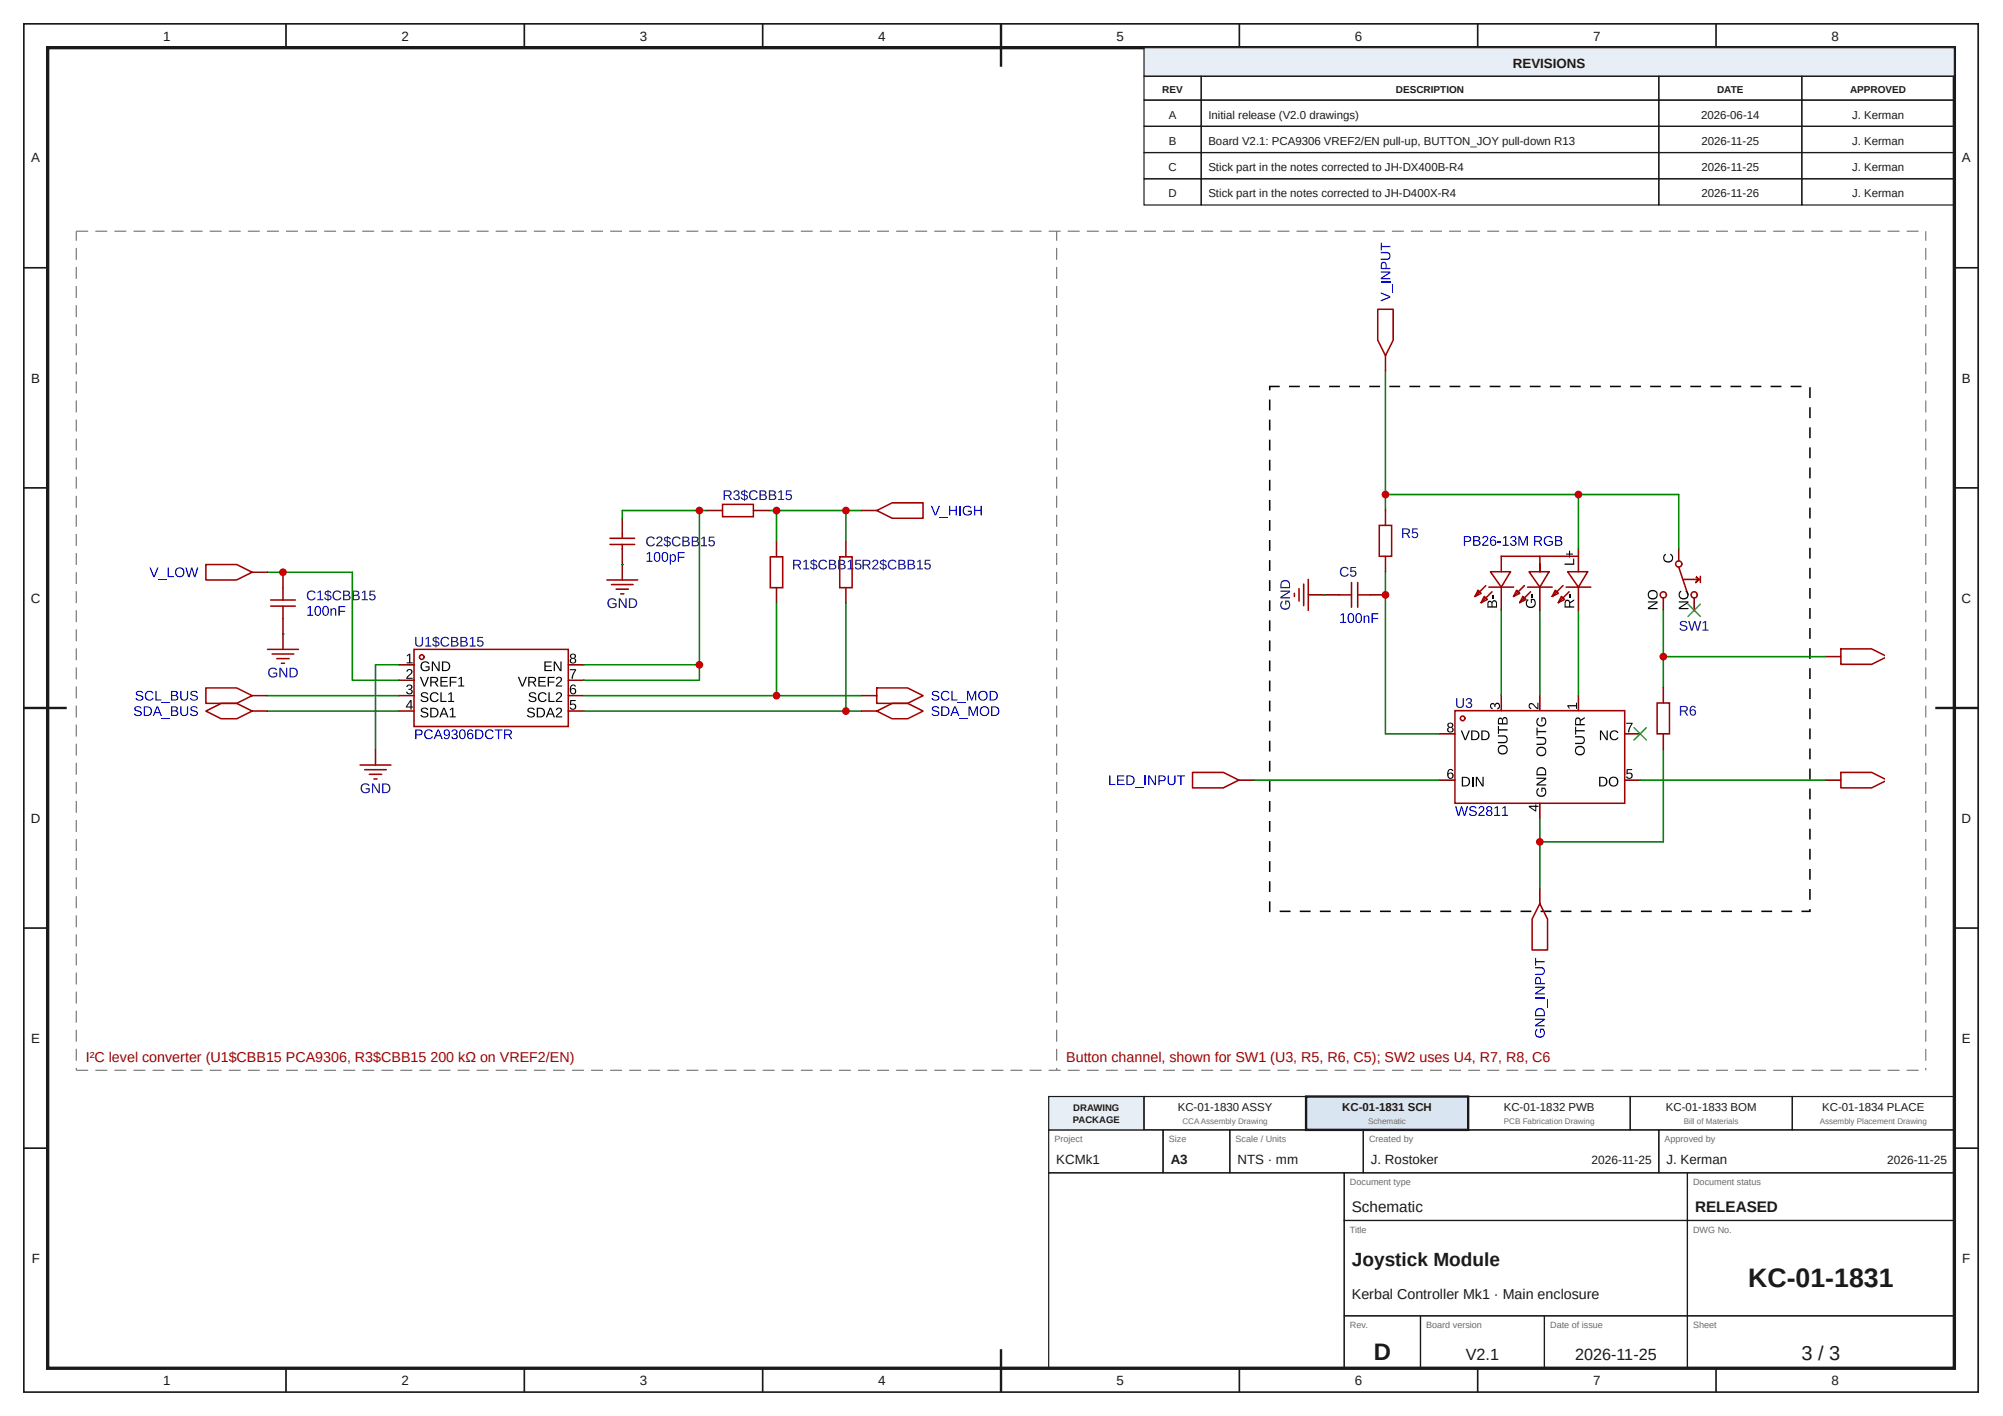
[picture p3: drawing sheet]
<svg xmlns="http://www.w3.org/2000/svg" width="420mm" height="297mm" viewBox="0 0 420 297" stroke-linecap="round" stroke-linejoin="round" font-family="sans-serif">
<defs><g id="words">
<text font-size="5.6" fill="#1a1a1a" x="366.7" y="270">KC-01-1831</text>
<text font-size="5" fill="#1a1a1a" x="288.2" y="285.2">D</text>
<text font-size="4.2" fill="#1a1a1a" x="377.9" y="285.2">3 / 3</text>
<text font-size="4" fill="#1a1a1a" x="283.6" y="265.5">Joystick Module</text>
<g font-size="3.4" fill="#1a1a1a">
<text x="307.5" y="285.2">V2.1</text>
<text x="330.4" y="285.2">2026-11-25</text>
</g>
<g font-size="3.2" fill="#1a1a1a">
<text x="283.6" y="254.2">Schematic</text>
<text x="355.6" y="254.2">RELEASED</text>
</g>
<g font-size="3" fill="#a10000">
<text x="18" y="222.8">I²C level converter (U1$CBB15 PCA9306, R3$CBB15</text>
<text x="90.3" y="222.8">200 kΩ on VREF2/EN)</text>
<text x="223.7" y="222.8">Button channel, shown for SW1 (U3, R5, R6, C5); SW2 uses U4, R7, R8, C6</text>
</g>
<text font-size="3" fill="#1a1a1a" x="283.6" y="272.5">Kerbal Controller Mk1 · Main enclosure</text>
<g font-size="2.8" fill="#1a1a1a">
<text x="34.2" y="8.6">1</text>
<text x="84.2" y="8.6">2</text>
<text x="134.2" y="8.6">3</text>
<text x="184.2" y="8.6">4</text>
<text x="234.2" y="8.6">5</text>
<text x="284.2" y="8.6">6</text>
<text x="334.2" y="8.6">7</text>
<text x="384.2" y="8.6">8</text>
<text x="317.4" y="14.3">REVISIONS</text>
<text x="6.6" y="34.1">A</text>
<text x="411.6" y="34.1">A</text>
<text x="6.6" y="80.2">B</text>
<text x="411.6" y="80.2">B</text>
<text x="6.5" y="126.4">C</text>
<text x="411.5" y="126.4">C</text>
<text x="6.5" y="172.6">D</text>
<text x="411.5" y="172.6">D</text>
<text x="6.6" y="218.7">E</text>
<text x="411.6" y="218.7">E</text>
<text x="221.6" y="244.2">KCMk1</text>
<text x="245.6" y="244.2">A3</text>
<text x="259.6" y="244.2">NTS · mm</text>
<text x="287.6" y="244.2">J. Rostoker</text>
<text x="349.6" y="244.2">J. Kerman</text>
<text x="6.6" y="264.9">F</text>
<text x="411.6" y="264.9">F</text>
<text x="34.2" y="290.6">1</text>
<text x="84.2" y="290.6">2</text>
<text x="134.2" y="290.6">3</text>
<text x="184.2" y="290.6">4</text>
<text x="234.2" y="290.6">5</text>
<text x="284.2" y="290.6">6</text>
<text x="334.2" y="290.6">7</text>
<text x="384.2" y="290.6">8</text>
</g>
<g font-size="2.5" fill="#1a1a1a">
<text x="333.9" y="244.2">2026-11-25</text>
<text x="395.9" y="244.2">2026-11-25</text>
</g>
<g font-size="2.4" fill="#1a1a1a">
<text x="245.2" y="24.9">A</text>
<text x="253.5" y="24.9">Initial release (V2.0 drawings)</text>
<text x="356.9" y="24.9">2026-06-14</text>
<text x="388.5" y="24.9">J. Kerman</text>
<text x="245.1" y="35.9">C</text>
<text x="245.2" y="30.4">B</text>
<text x="253.5" y="30.4">Board V2.1: PCA9306 VREF2/EN pull-up, BUTTON_JOY pull-down R13</text>
<text x="253.5" y="35.9">Stick part in the notes corrected to JH-DX400B-R4</text>
<text x="357" y="30.4">2026-11-25</text>
<text x="357" y="35.9">2026-11-25</text>
<text x="388.5" y="30.4">J. Kerman</text>
<text x="388.5" y="35.9">J. Kerman</text>
<text x="245.1" y="41.4">D</text>
<text x="253.5" y="41.4">Stick part in the notes corrected to JH-D400X-R4</text>
<text x="357" y="41.4">2026-11-26</text>
<text x="388.5" y="41.4">J. Kerman</text>
<text x="247.1" y="233">KC-01-1830 ASSY</text>
<text x="281.6" y="233">KC-01-1831 SCH</text>
<text x="315.5" y="233">KC-01-1832 PWB</text>
<text x="349.5" y="233">KC-01-1833 BOM</text>
<text x="382.3" y="233">KC-01-1834 PLACE</text>
</g>
<g font-size="2.1" fill="#1a1a1a">
<text x="243.8" y="19.6">REV</text>
<text x="292.8" y="19.6">DESCRIPTION</text>
<text x="360.2" y="19.6">DATE</text>
<text x="388.1" y="19.6">APPROVED</text>
</g>
<g font-size="2" fill="#1a1a1a">
<text x="225.2" y="233">DRAWING</text>
<text x="225.1" y="235.6">PACKAGE</text>
</g>
<g font-size="1.9" fill="#6b6b6b">
<text x="221.2" y="239.6">Project</text>
<text x="245.2" y="239.6">Size</text>
<text x="259.2" y="239.6">Scale / Units</text>
<text x="287.2" y="239.6">Created by</text>
<text x="349.2" y="239.6">Approved by</text>
<text x="283.2" y="248.6">Document type</text>
<text x="355.2" y="248.6">Document status</text>
<text x="283.2" y="258.6">Title</text>
<text x="355.2" y="258.6">DWG No.</text>
<text x="283.2" y="278.6">Rev.</text>
<text x="299.2" y="278.6">Board version</text>
<text x="325.2" y="278.6">Date of issue</text>
<text x="355.2" y="278.6">Sheet</text>
</g>
<g font-size="1.7" fill="#6b6b6b">
<text x="248" y="235.7">CCAAssembly Drawing</text>
<text x="287" y="235.7">Schematic</text>
<text x="315.5" y="235.7">PCB Fabrication Drawing</text>
<text x="353.2" y="235.7">Bill of Materials</text>
<text x="381.7" y="235.7">Assembly Placement Drawing</text>
</g>
</g></defs>
<g fill="none" stroke="#1a1a1a" stroke-width=".35">
<path d="M5 5h410v287h-410zM60 5v5M110 5v5M160 5v5M210 5v5M260 5v5M310 5v5M360 5v5M5 56.2h5M410 56.2h5M5 102.3h5M410 102.3h5"/>
<path d="M5 148.5h5M410 148.5h5M5 194.7h5M410 194.7h5M5 240.8h5M410 240.8h5M60 287v5M110 287v5M160 287v5M210 287v5M260 287v5M310 287v5"/>
<path d="M360 287v5"/>
</g>
<path d="M10 10h400v277h-400z" fill="none" stroke="#1a1a1a" stroke-width=".7" stroke-linecap="butt"/>
<path d="M210 5v9M5 148.5h9M406 148.5h9M210 283v9" fill="none" stroke="#1a1a1a" stroke-width=".5"/>
<path d="M240 10h170v6h-170z" fill="#e8eef5"/>
<g fill="none" stroke="#1a1a1a" stroke-width=".25">
<path d="M240 10h170v6h-170zM240 16h12v5h-12zM252 16h96v5h-96zM348 16h30v5h-30zM378 16h32v5h-32zM240 21h12v5.5h-12zM240 26.5h12v5.5h-12zM240 32h12v5.5h-12zM240 37.5h12v5.5h-12zM252 21h96v5.5h-96zM252 26.5h96v5.5h-96zM252 32h96v5.5h-96z"/>
<path d="M252 37.5h96v5.5h-96zM348 21h30v5.5h-30zM348 26.5h30v5.5h-30zM348 32h30v5.5h-30zM348 37.5h30v5.5h-30zM378 21h32v5.5h-32zM378 26.5h32v5.5h-32zM378 32h32v5.5h-32zM378 37.5h32v5.5h-32zM220 237h24v9h-24zM244 237h14v9h-14zM258 237h28v9h-28z"/>
<path d="M286 237h62v9h-62zM348 237h62v9h-62zM220 246h62v41h-62zM282 246h72v10h-72zM282 256h72v20h-72zM354 246h56v10h-56zM354 256h56v20h-56zM282 276h16v11h-16zM298 276h26v11h-26zM324 276h30v11h-30zM354 276h56v11h-56z"/>
</g>
<path d="M220 230h20v7h-20z" fill="#e8eef5"/>
<path d="M220 230h20v7h-20zM240 230h34v7h-34z" fill="none" stroke="#1a1a1a" stroke-width=".25"/>
<path d="M274 230h34v7h-34z" fill="#d9e6f2"/>
<path d="M274 230h34v7h-34z" fill="none" stroke="#1a1a1a" stroke-width=".5"/>
<path d="M308 230h34v7h-34zM342 230h34v7h-34zM376 230h34v7h-34z" fill="none" stroke="#1a1a1a" stroke-width=".25"/>
<path d="M25.6 100h186.4v68h-186.4z" fill="#fff"/>
<g fill="none" stroke="#a10000" stroke-width=".32">
<path d="M86.9 136.2h32.3v16.2h-32.3z"/>
<circle cx="88.5" cy="137.8" r=".49"/>
</g>
<path d="M83.6 139.4h3.3M119.2 139.4h3.3M83.6 142.7h3.3M83.6 145.9h3.3M83.6 149.2h3.3M119.2 142.7h3.3M119.2 145.9h3.3M119.2 149.2h3.3" fill="none" stroke="#870000" stroke-width=".32"/>
<g fill="#000">
<path d="M85.4 137.5l.7-.4v1.8h.5v.3h-1.3v-.3h.5v-1.5l-.4 .3zM88.5 139a1.06 1.06 0 0 1 1.6 .2l-.3 .1a.8 .8 0 0 0-1.1-.1 .8 .8 0 0 0-.1 1.1 .8 .8 0 0 0 1.1 .1l.2-.4h-.6v-.2h.8v.7a1.11 1.11 0 0 1-1.6 .1 1.11 1.11 0 0 1 0-1.6zM85.4 140.5a.65 .65 0 0 1 1.1 .1 .65 .65 0 0 1-.4 1l-.6 .6h1.1v.2h-1.4l.1-.4 .4-.4a.54 .54 0 0 0 .5-.5 .54 .54 0 0 0-.3-.6l-.3 .1-.1 .3h-.3zM85.4 143.7a.57 .57 0 0 1 1 0 .57 .57 0 0 1-.3 .9 .57 .57 0 0 1 .4 .7 .57 .57 0 0 1-.8 .3l-.5-.3v-.2h.3a.41 .41 0 0 0 .5 .3 .41 .41 0 0 0 .2-.6l-.5-.1v-.2a.39 .39 0 0 0 .5-.2 .39 .39 0 0 0-.2-.5 .39 .39 0 0 0-.5 .3h-.3zM88.1 142h.3l.6 1.8 .7-1.8h.3l-.8 2h-.3zM88.4 145.4a.93 .93 0 0 1 1.4 .3h-.2a.47 .47 0 0 0-.6-.4 .47 .47 0 0 0-.3 .6l.4 .2a.62 .62 0 0 1 .8 .6 .62 .62 0 0 1-.8 .6 .74 .74 0 0 1-.9-.5l.3-.1a.56 .56 0 0 0 .6 .4 .56 .56 0 0 0 .5-.6l-.5-.2a.65 .65 0 0 1-.6-.2 .65 .65 0 0 1-.1-.7zM88.4 148.7a.93 .93 0 0 1 1.4 .2h-.2a.47 .47 0 0 0-.6-.3 .47 .47 0 0 0-.3 .6l.4 .1a.62 .62 0 0 1 .8 .7 .62 .62 0 0 1-.8 .5 .74 .74 0 0 1-.9-.5l.3-.1a.56 .56 0 0 0 .6 .4 .56 .56 0 0 0 .5-.5l-.5-.2a.65 .65 0 0 1-.6-.2 .65 .65 0 0 1-.1-.7zM90.4 145.5a1.01 1.01 0 0 1 1.6 .2l-.2 .1a.75 .75 0 0 0-1.1-.2 .75 .75 0 0 0-.2 1.1l.5 .3a.7 .7 0 0 0 .8-.4l.2 .1a1.04 1.04 0 0 1-1.5 .3 1.04 1.04 0 0 1-.1-1.5zM90.6 138.7h.3l1.1 1.8v-1.8h.2v2.1h-.3l-1.1-1.8v1.8h-.2zM92.4 142h1.5v.2h-1.2v.7h1.1v.2h-1.1v.7h1.3v.2h-1.6zM92.4 145.2h.3v1.8h1v.2h-1.3zM94.1 145.5l.7-.3v1.8h.5v.2h-1.3v-.2h.5v-1.5l-.4 .3z"/>
<path d="M94.4 148.8l.7-.3v1.8h.5v.2h-1.3v-.2h.5v-1.6l-.4 .3zM94.3 142h1.5v.2h-1.2v.8h1.2v.2h-1.2v.8h-.3zM96.2 142.3l.7-.3v1.8h.5v.2h-1.3v-.2h.5v-1.6l-.4 .4zM108.6 142h.3l.7 1.8 .7-1.8h.3l-.9 2h-.3zM110.7 148.7a.93 .93 0 0 1 1.5 .2h-.3a.47 .47 0 0 0-.6-.3 .47 .47 0 0 0-.3 .6l.5 .1a.62 .62 0 0 1 .7 .7 .62 .62 0 0 1-.8 .5 .74 .74 0 0 1-.9-.5l.3-.1a.56 .56 0 0 0 .6 .4 .56 .56 0 0 0 .5-.5l-.4-.2a.65 .65 0 0 1-.7-.2 .65 .65 0 0 1-.1-.7zM111 145.4a.93 .93 0 0 1 1.5 .3h-.3a.47 .47 0 0 0-.5-.4 .47 .47 0 0 0-.4 .6l.5 .2a.62 .62 0 0 1 .7 .6 .62 .62 0 0 1-.8 .6 .74 .74 0 0 1-.8-.5l.2-.1a.56 .56 0 0 0 .7 .4 .56 .56 0 0 0 .4-.6l-.4-.2a.65 .65 0 0 1-.7-.2 .65 .65 0 0 1-.1-.7zM112.9 142h1.6v.2h-1.3v.7h1.2v.2h-1.2v.7h1.3v.2h-1.6zM113.1 145.5a1.01 1.01 0 0 1 1.6 .2l-.3 .1a.75 .75 0 0 0-1.1-.2 .75 .75 0 0 0-.1 1.1l.4 .3a.7 .7 0 0 0 .9-.4l.2 .1a1.04 1.04 0 0 1-1.6 .3 1.04 1.04 0 0 1 0-1.5zM114.2 138.7h1.5v.3h-1.2v.6h1.1v.2h-1.1v.7h1.3v.3h-1.6zM115.1 145.2h.2v1.8h1.1v.2h-1.3zM114.9 142h1.4v.2h-1.1v.8h1.1v.2h-1.1v.8h-.3zM116.8 145.3a.65 .65 0 0 1 1 .2 .65 .65 0 0 1-.3 .9l-.6 .6h1v.2h-1.3l.1-.3 .4-.5a.54 .54 0 0 0 .5-.4 .54 .54 0 0 0-.3-.6l-.3 .1-.1 .2h-.3z"/>
<path d="M116.8 148.6a.65 .65 0 0 1 1 .1 .65 .65 0 0 1-.3 1l-.6 .6h1v.2h-1.3l.1-.4 .4-.4a.54 .54 0 0 0 .5-.5 .54 .54 0 0 0-.3-.6l-.3 .1-.1 .3-.3-.1zM116.8 142.1a.65 .65 0 0 1 1 .1 .65 .65 0 0 1-.3 1l-.6 .6h1v.2h-1.3l.1-.3 .4-.5a.54 .54 0 0 0 .5-.5 .54 .54 0 0 0-.3-.5l-.3 .1-.1 .2h-.3zM116.2 138.7h.3l1.1 1.8v-1.8h.2v2.1h-.3l-1.1-1.8v1.8h-.2zM119.5 140.4h1.4l-.6 1.3-.1 .7h-.3l.1-.5 .6-1.3h-1.1zM119.6 146.8h1.2v.3h-.9l-.1 .6a.69 .69 0 0 1 1 .3 .69 .69 0 0 1-.4 1 .69 .69 0 0 1-.9-.6h.3a.45 .45 0 0 0 .6 .2 .45 .45 0 0 0 .1-.7 .45 .45 0 0 0-.7 0h-.2z"/>
<path d="M92.7 138.7a1.28 1.28 0 0 1 1.7 .7 .99 .99 0 0 1-.9 1.4h-.8zM93 139v1.6a.86 .86 0 0 0 1.2-.8 .86 .86 0 0 0-1.2-.8z"/>
<path d="M119.7 137.2a.58 .58 0 0 1 .9 0 .58 .58 0 0 1-.1 .9 .62 .62 0 0 1 .3 .9 .62 .62 0 0 1-1 .1 .54 .54 0 0 1-.3-.5 .54 .54 0 0 1 .4-.5l-.3-.3zM119.8 137.6a.4 .4 0 0 0 .8 0 .4 .4 0 0 0-.8 0zM119.8 138.6a.42 .42 0 0 0 .8 0 .42 .42 0 0 0-.8 0z"/>
<path d="M86.1 146.8h.2v1.4h.3v.2h-.3v.5h-.2v-.5h-.9zM86.1 147.1l-.7 1.1h.7z"/>
<path d="M90.3 142h.9a.59 .59 0 0 1 .7 .4 .59 .59 0 0 1-.5 .7l.6 .9h-.3l-.5-.8h-.7v.8h-.2zM90.5 142.2v.7h.7a.38 .38 0 0 0 .5-.3 .38 .38 0 0 0-.5-.4z"/>
<path d="M90.3 148.5a1.28 1.28 0 0 1 1.7 .7 .99 .99 0 0 1-1 1.3h-.7zM90.5 148.7v1.6a.86 .86 0 0 0 1.2-.8 .86 .86 0 0 0-1.2-.8z"/>
<path d="M93 148.5h.3l.8 2h-.3l-.2-.6h-.9l-.3 .6h-.2zM93.1 148.7l-.4 1h.8z"/>
<path d="M110.8 142h1a.59 .59 0 0 1 .7 .4 .59 .59 0 0 1-.5 .7l.6 .9h-.4l-.5-.8h-.6v.8h-.3zM111.1 142.2v.7h.6a.38 .38 0 0 0 .5-.3 .38 .38 0 0 0-.5-.4z"/>
<path d="M112.6 148.5a1.28 1.28 0 0 1 1.7 .7 .99 .99 0 0 1-.9 1.3h-.8zM112.9 148.7v1.6a.86 .86 0 0 0 1.2-.8 .86 .86 0 0 0-1.2-.8z"/>
<path d="M115.3 148.5h.3l.8 2h-.2l-.3-.6h-.9l-.2 .6h-.3zM115.5 148.7l-.4 1h.8z"/>
<path d="M119.9 143.7l.1-.1a.59 .59 0 0 1 .8 .4h-.2a.42 .42 0 0 0-.6-.2 .42 .42 0 0 0-.2 .5v.3a.65 .65 0 0 1 1 .1 .65 .65 0 0 1-.3 .9 .65 .65 0 0 1-.9-.4v-.9zM119.8 144.9a.44 .44 0 0 0 .8 0 .44 .44 0 0 0-.8 0z"/>
</g>
<g fill="#000080">
<path d="M87.1 133.6h.3v1.3a.56 .56 0 0 0 .5 .5 .56 .56 0 0 0 .6-.6v-1.2h.3v1.3a.84 .84 0 0 1-.9 .7 .84 .84 0 0 1-.8-.7z"/>
<path d="M89.3 133.9l.7-.3v1.8h.5v.2h-1.3v-.2h.5v-1.6l-.4 .4z"/>
<path d="M92.7 133.8a1.01 1.01 0 0 1 1.5 .3l-.2 .1a.75 .75 0 0 0-1.1-.3 .75 .75 0 0 0-.1 1.1l.4 .4a.7 .7 0 0 0 .8-.4l.3 .1a1.04 1.04 0 0 1-1.6 .3 1.04 1.04 0 0 1 0-1.6z"/>
<path d="M98.6 133.9l.7-.3v1.8h.5v.2h-1.3v-.2h.5v-1.6l-.4 .4z"/>
<path d="M100.2 133.6h1.1v.2h-.9v.7a.69 .69 0 0 1 1 .3 .69 .69 0 0 1-.5 .9 .69 .69 0 0 1-.8-.5l.2-.1a.45 .45 0 0 0 .7 .2 .45 .45 0 0 0 .1-.7 .45 .45 0 0 0-.7 .1h-.3z"/>
<path d="M90.9 133.8l.5-.2v-.2l.6 .4 .2 .3h-.3l-.4-.3v.7a.57 .57 0 0 1 .7 .5 .57 .57 0 0 1-.7 .6v.2h-.1v-.2a.66 .66 0 0 1-.7-.5l.2-.1 .1 .3 .4 .1v-.7a.53 .53 0 0 1-.6-.3 .53 .53 0 0 1 .1-.6zM91.5 134.7v.7a.35 .35 0 0 0 .5-.4 .35 .35 0 0 0-.5-.3zM91 134v.3l.4 .1v-.6z"/>
<path d="M94.6 133.6a1.31 1.31 0 0 1 1.4 .3v.4l-.3 .2a.55 .55 0 0 1 .5 .7 .55 .55 0 0 1-.8 .4h-.8zM94.9 133.8v.7h.5a.34 .34 0 0 0 .4-.4 .34 .34 0 0 0-.4-.3zM94.9 134.7v.7l.9-.1a.36 .36 0 0 0-.1-.6z"/>
<path d="M96.6 133.6a1.31 1.31 0 0 1 1.4 .3v.4l-.4 .2a.55 .55 0 0 1 .5 .7 .55 .55 0 0 1-.7 .4h-.8zM96.9 133.8v.7h.4a.34 .34 0 0 0 .5-.4 .34 .34 0 0 0-.5-.3zM96.9 134.7v.7l.9-.1a.36 .36 0 0 0-.2-.6z"/>
</g>
<g fill="#00f">
<path d="M89.2 153.3a1.01 1.01 0 0 1 1.6 .2l-.2 .1a.75 .75 0 0 0-1.1-.2 .75 .75 0 0 0-.2 1l.5 .4a.7 .7 0 0 0 .8-.4l.2 .1a1.04 1.04 0 0 1-1.5 .3 1.04 1.04 0 0 1-.1-1.5z"/>
<path d="M94.9 153.1a.57 .57 0 0 1 .9 0 .57 .57 0 0 1-.2 .9 .57 .57 0 0 1 .4 .8 .57 .57 0 0 1-.8 .2l-.5-.3v-.2h.2a.41 .41 0 0 0 .6 .4 .41 .41 0 0 0 .2-.7l-.6-.1v-.2a.39 .39 0 0 0 .6-.2 .39 .39 0 0 0-.3-.5 .39 .39 0 0 0-.4 .3h-.3z"/>
<path d="M102 153.3a1.01 1.01 0 0 1 1.6 .2l-.3 .1a.75 .75 0 0 0-1.1-.2 .75 .75 0 0 0-.1 1l.4 .4a.7 .7 0 0 0 .9-.4l.2 .1a1.04 1.04 0 0 1-1.6 .3 1.04 1.04 0 0 1 0-1.5z"/>
<path d="M103.8 153h1.6v.2h-.7v1.8h-.2v-1.8h-.7z"/>
<path d="M87.1 153h.9a.62 .62 0 0 1 .7 .6 .62 .62 0 0 1-.7 .6h-.6v.8h-.3zM87.4 153.2v.8h.8a.4 .4 0 0 0 0-.7z"/>
<path d="M91.8 153h.3l.8 2h-.3l-.2-.6h-.9l-.3 .6h-.2zM91.9 153.2l-.3 1h.7z"/>
<path d="M93.2 153.2a.74 .74 0 0 1 .9-.1 .74 .74 0 0 1 .3 .9 .77 .77 0 0 1-.3 .9 .77 .77 0 0 1-.9-.1l-.1-.2h.2a.49 .49 0 0 0 .7 .1 .49 .49 0 0 0 .1-.6 .65 .65 0 0 1-.9 0 .65 .65 0 0 1 0-.9zM93.2 153.7a.45 .45 0 0 0 .9 0 .45 .45 0 0 0-.9 0z"/>
<path d="M96.6 153.1a.76 .76 0 0 1 .9 .1 .76 .76 0 0 1 .2 .8 .76 .76 0 0 1-.7 1.1 .76 .76 0 0 1-.7-1.1l.1-.6zM96.8 153.2a1.37 1.37 0 0 0 0 1.6 .56 .56 0 0 0 .6-.2 .56 .56 0 0 0 0-.6v-.5a.39 .39 0 0 0-.6-.3z"/>
<path d="M98.3 153.1l.2-.1a.59 .59 0 0 1 .8 .4h-.3a.42 .42 0 0 0-.5-.2 .42 .42 0 0 0-.3 .6v.2a.65 .65 0 0 1 1 .1 .65 .65 0 0 1-.3 1 .65 .65 0 0 1-.9-.5v-.9zM98.2 154.4a.45 .45 0 0 0 .9 0 .45 .45 0 0 0-.9 0z"/>
<path d="M99.7 153a1.28 1.28 0 0 1 1.7 .7 .99 .99 0 0 1-.9 1.3h-.8zM100 153.2v1.6a.86 .86 0 0 0 1.2-.8 .86 .86 0 0 0-1.2-.8z"/>
<path d="M105.7 153h1a.59 .59 0 0 1 .7 .5 .59 .59 0 0 1-.5 .7l.6 .8h-.3l-.6-.8h-.6v.8h-.3zM106 153.2v.8h.7a.38 .38 0 0 0 .4-.4 .38 .38 0 0 0-.4-.4z"/>
</g>
<path d="M56.8 125.9h5.1M56.8 127.1h5.1M59.4 123.3v2.6M59.4 127.1v2.6" fill="none" stroke="#a10000" stroke-width=".32"/>
<path d="M59.4 120v3.3M59.4 129.7v3.3" fill="none" stroke="#870000" stroke-width=".32"/>
<g fill="#000080">
<path d="M64.6 124.1a1.01 1.01 0 0 1 1.6 .3h-.3a.75 .75 0 0 0-1-.2 .75 .75 0 0 0-.2 1.1l.5 .4a.7 .7 0 0 0 .8-.4l.2 .1a1.04 1.04 0 0 1-1.5 .3 1.04 1.04 0 0 1-.1-1.6z"/>
<path d="M66.6 124.2l.7-.3v1.8h.5v.2h-1.2v-.2h.5v-1.6l-.5 .4z"/>
<path d="M70 124.1a1.01 1.01 0 0 1 1.6 .3h-.3a.75 .75 0 0 0-1-.2 .75 .75 0 0 0-.2 1.1l.4 .4a.7 .7 0 0 0 .9-.4l.2 .1a1.04 1.04 0 0 1-1.5 .3 1.04 1.04 0 0 1-.1-1.6z"/>
<path d="M75.9 124.2l.8-.3v1.8h.4v.2h-1.2v-.2h.5v-1.6l-.5 .4z"/>
<path d="M77.5 123.9h1.2v.2h-.9l-.1 .7a.69 .69 0 0 1 1 .3 .69 .69 0 0 1-.4 .9 .69 .69 0 0 1-.9-.5l.3-.1a.45 .45 0 0 0 .6 .2 .45 .45 0 0 0 .1-.7 .45 .45 0 0 0-.7 .1h-.2z"/>
<path d="M68.3 124.1l.4-.2v-.2l.6 .3 .2 .4h-.2l-.4-.3v.7a.57 .57 0 0 1 .7 .5 .57 .57 0 0 1-.7 .6v.2h-.2v-.2a.66 .66 0 0 1-.7-.5l.2-.1 .2 .3 .3 .1v-.7a.53 .53 0 0 1-.5-.3 .53 .53 0 0 1 .1-.6zM68.9 125v.7a.35 .35 0 0 0 .4-.4 .35 .35 0 0 0-.4-.3zM68.4 124.3v.3l.3 .1v-.6z"/>
<path d="M72 123.9a1.31 1.31 0 0 1 1.4 .3v.3l-.4 .3a.55 .55 0 0 1 .5 .7 .55 .55 0 0 1-.7 .4h-.8zM72.2 124.1v.7h.5a.34 .34 0 0 0 .4-.4 .34 .34 0 0 0-.4-.3zM72.2 125v.7l.9-.1a.36 .36 0 0 0-.1-.6z"/>
<path d="M73.9 123.9a1.31 1.31 0 0 1 1.4 .3l.1 .3-.4 .3a.55 .55 0 0 1 .5 .7 .55 .55 0 0 1-.7 .4h-.9zM74.2 124.1v.7h.5a.34 .34 0 0 0 .4-.4 .34 .34 0 0 0-.4-.3zM74.2 125v.7l.9-.1a.36 .36 0 0 0-.1-.6z"/>
</g>
<g fill="#00f">
<path d="M64.5 127.5l.7-.4v1.8h.5v.2h-1.3v-.2h.6v-1.5l-.5 .3z"/>
<path d="M69.3 127.6h.3v.3a.52 .52 0 0 1 .6-.3 .52 .52 0 0 1 .4 .5v1h-.3v-.9a.37 .37 0 0 0-.4-.5 .37 .37 0 0 0-.3 .5v.9h-.3z"/>
<path d="M71 127.1h1.4v.2h-1.1v.8h1.1v.2h-1.1v.8h-.3z"/>
<path d="M66.3 127.2a.76 .76 0 0 1 .9 .1 .76 .76 0 0 1 .2 .8 .76 .76 0 0 1-.7 1.1 .76 .76 0 0 1-.7-1.1v-.5zM66.5 127.4a1.37 1.37 0 0 0 0 1.5 .56 .56 0 0 0 .5-.2 .56 .56 0 0 0 .1-.6v-.4a.39 .39 0 0 0-.6-.3z"/>
<path d="M67.9 127.2a.76 .76 0 0 1 .9 .1 .76 .76 0 0 1 .2 .8 .76 .76 0 0 1-.7 1.1 .76 .76 0 0 1-.7-1.1l.1-.5zM68.1 127.4a1.37 1.37 0 0 0 0 1.5 .56 .56 0 0 0 .6-.2 .56 .56 0 0 0 0-.6v-.4a.39 .39 0 0 0-.6-.3z"/>
</g>
<path d="M128 114.2h5.1M128 112.9h5.1M130.5 111.9v1M130.5 114.2v1" fill="none" stroke="#a10000" stroke-width=".32"/>
<path d="M130.5 108.7v3.2M130.5 115.2v3.2" fill="none" stroke="#870000" stroke-width=".32"/>
<g fill="#000080">
<path d="M135.8 112.8a1.01 1.01 0 0 1 1.6 .2l-.3 .1a.75 .75 0 0 0-1-.2 .75 .75 0 0 0-.2 1.1l.4 .4a.7 .7 0 0 0 .9-.4l.2 .1a1.04 1.04 0 0 1-1.5 .3 1.04 1.04 0 0 1-.1-1.6z"/>
<path d="M137.9 112.7a.65 .65 0 0 1 1 .1 .65 .65 0 0 1-.4 1l-.5 .6h1v.2h-1.3v-.4l.5-.4a.54 .54 0 0 0 .5-.5 .54 .54 0 0 0-.4-.6l-.2 .1-.2 .3h-.2z"/>
<path d="M141.2 112.8a1.01 1.01 0 0 1 1.6 .2l-.3 .1a.75 .75 0 0 0-1-.2 .75 .75 0 0 0-.2 1.1l.4 .4a.7 .7 0 0 0 .9-.4l.2 .1a1.04 1.04 0 0 1-1.5 .3 1.04 1.04 0 0 1-.1-1.6z"/>
<path d="M147.1 112.9l.7-.3v1.8h.5v.2h-1.2v-.2h.5v-1.6l-.5 .3z"/>
<path d="M148.7 112.6h1.2v.2h-.9l-.1 .6a.69 .69 0 0 1 1 .3 .69 .69 0 0 1-.4 1 .69 .69 0 0 1-.9-.6h.3a.45 .45 0 0 0 .6 .2 .45 .45 0 0 0 .1-.7 .45 .45 0 0 0-.7 .1h-.2z"/>
<path d="M139.4 112.7l.5-.1v-.2l.6 .3 .2 .4h-.2l-.4-.3v.6a.57 .57 0 0 1 .6 .6 .57 .57 0 0 1-.6 .6v.2h-.2v-.2a.66 .66 0 0 1-.7-.6h.2l.2 .2 .3 .1v-.7a.53 .53 0 0 1-.6-.2 .53 .53 0 0 1 .1-.7zM140.1 113.7v.6a.35 .35 0 0 0 .4-.3 .35 .35 0 0 0-.4-.3zM139.6 112.9v.3l.3 .2v-.6z"/>
<path d="M143.2 112.6a1.31 1.31 0 0 1 1.4 .2v.4l-.4 .3a.55 .55 0 0 1 .5 .7 .55 .55 0 0 1-.7 .4h-.8zM143.4 112.8v.6h.5a.34 .34 0 0 0 .4-.3 .34 .34 0 0 0-.4-.3zM143.4 113.6v.8l.9-.1a.36 .36 0 0 0-.1-.6z"/>
<path d="M145.1 112.6a1.31 1.31 0 0 1 1.4 .2v.4l-.3 .3a.55 .55 0 0 1 .5 .7 .55 .55 0 0 1-.8 .4h-.8zM145.4 112.8v.6h.5a.34 .34 0 0 0 .4-.3 .34 .34 0 0 0-.4-.3zM145.4 113.6v.8l.9-.1a.36 .36 0 0 0-.1-.6z"/>
</g>
<g fill="#00f">
<path d="M135.7 116.1l.7-.3v1.8h.5v.2h-1.3v-.2h.5v-1.6l-.4 .4z"/>
<path d="M142.2 115.8h1.4v.2h-1.1v.8h1.1v.2h-1.1v.8h-.3z"/>
<path d="M137.5 115.9a.76 .76 0 0 1 .8 .1 .76 .76 0 0 1 .3 .8 .76 .76 0 0 1-.8 1 .76 .76 0 0 1-.7-1l.1-.6zM137.7 116a1.37 1.37 0 0 0-.1 1.6 .56 .56 0 0 0 .6-.2 .56 .56 0 0 0 .1-.6l-.1-.5a.39 .39 0 0 0-.5-.3z"/>
<path d="M139.1 115.9a.76 .76 0 0 1 .9 .1 .76 .76 0 0 1 .2 .8 .76 .76 0 0 1-.7 1 .76 .76 0 0 1-.7-1l.1-.6zM139.3 116a1.37 1.37 0 0 0 0 1.6 .56 .56 0 0 0 .6-.2 .56 .56 0 0 0 0-.6v-.5a.39 .39 0 0 0-.6-.3z"/>
<path d="M140.5 116.3h.2l.1 .2a.59 .59 0 0 1 .7-.2 .59 .59 0 0 1 .3 .7 .63 .63 0 0 1-.8 .8l-.2-.2v.8h-.3zM140.9 116.5a.64 .64 0 0 0-.1 .7 .64 .64 0 0 0 .5 .4 .66 .66 0 0 0 .3-.7 .66 .66 0 0 0-.6-.4z"/>
</g>
<path d="M162.9 113.6v3.2M162.9 123.3v3.2" fill="none" stroke="#870000" stroke-width=".32"/>
<path d="M161.6 116.8h2.6v6.5h-2.6z" fill="none" stroke="#a10000" stroke-width=".32"/>
<g fill="#000080">
<path d="M168.5 117.7l.8-.3v1.8h.5v.2h-1.3v-.2h.5v-1.5l-.5 .3z"/>
<path d="M171.9 117.7a1.01 1.01 0 0 1 1.6 .2l-.2 .1a.75 .75 0 0 0-1.1-.2 .75 .75 0 0 0-.2 1.1l.5 .3a.7 .7 0 0 0 .8-.4l.2 .1a1.04 1.04 0 0 1-1.5 .3 1.04 1.04 0 0 1-.1-1.5z"/>
<path d="M177.9 117.7l.7-.3v1.8h.5v.2h-1.3v-.2h.5v-1.5l-.4 .3z"/>
<path d="M179.5 117.4h1.1v.2h-.9v.7a.69 .69 0 0 1 1 .3 .69 .69 0 0 1-.5 .9 .69 .69 0 0 1-.9-.5h.3a.45 .45 0 0 0 .7 .1 .45 .45 0 0 0 0-.6 .45 .45 0 0 0-.7 0h-.2z"/>
<path d="M166.4 117.4h.9a.59 .59 0 0 1 .7 .5 .59 .59 0 0 1-.4 .7l.5 .8h-.3l-.5-.8h-.6v.8h-.3zM166.7 117.6v.8h.6a.38 .38 0 0 0 .5-.4 .38 .38 0 0 0-.5-.4z"/>
<path d="M170.2 117.6l.4-.2v-.1l.6 .3 .2 .3-.2 .1-.4-.3v.6a.57 .57 0 0 1 .7 .6 .57 .57 0 0 1-.7 .5v.2h-.2v-.2a.66 .66 0 0 1-.7-.5l.3-.1 .1 .3 .3 .1v-.7a.53 .53 0 0 1-.5-.3 .53 .53 0 0 1 .1-.6zM170.8 118.5v.7a.35 .35 0 0 0 .4-.3 .35 .35 0 0 0-.4-.4zM170.3 117.8v.3l.3 .2v-.6z"/>
<path d="M173.9 117.4a1.31 1.31 0 0 1 1.4 .3v.4l-.3 .3a.55 .55 0 0 1 .4 .6 .55 .55 0 0 1-.7 .4h-.8zM174.2 117.6v.7h.4a.34 .34 0 0 0 .5-.3 .34 .34 0 0 0-.5-.4zM174.2 118.5v.7l.9-.1a.36 .36 0 0 0-.1-.6z"/>
<path d="M175.9 117.4a1.31 1.31 0 0 1 1.4 .3v.4l-.4 .3a.55 .55 0 0 1 .5 .6 .55 .55 0 0 1-.7 .4h-.8zM176.1 117.6v.7h.5a.34 .34 0 0 0 .4-.3 .34 .34 0 0 0-.4-.4zM176.1 118.5v.7l.9-.1a.36 .36 0 0 0-.1-.6z"/>
</g>
<path d="M177.5 113.6v3.2M177.5 123.3v3.2" fill="none" stroke="#870000" stroke-width=".32"/>
<path d="M176.2 116.8h2.6v6.5h-2.6z" fill="none" stroke="#a10000" stroke-width=".32"/>
<g fill="#000080">
<path d="M183.2 117.5a.65 .65 0 0 1 1 .2 .65 .65 0 0 1-.4 .9l-.5 .6h1v.2h-1.3v-.3l.5-.5a.54 .54 0 0 0 .5-.4 .54 .54 0 0 0-.4-.6l-.2 .1-.2 .2h-.2z"/>
<path d="M186.5 117.7a1.01 1.01 0 0 1 1.6 .2l-.3 .1a.75 .75 0 0 0-1.1-.2 .75 .75 0 0 0-.1 1.1l.4 .3a.7 .7 0 0 0 .9-.4l.2 .1a1.04 1.04 0 0 1-1.5 .3 1.04 1.04 0 0 1-.1-1.5z"/>
<path d="M192.4 117.7l.7-.3v1.8h.5v.2h-1.2v-.2h.5v-1.5l-.5 .3z"/>
<path d="M194 117.4h1.2v.2h-.9l-.1 .7a.69 .69 0 0 1 1 .3 .69 .69 0 0 1-.4 .9 .69 .69 0 0 1-.9-.5h.3a.45 .45 0 0 0 .6 .1 .45 .45 0 0 0 .1-.6 .45 .45 0 0 0-.7 0h-.2z"/>
<path d="M180.9 117.4h1a.59 .59 0 0 1 .7 .5 .59 .59 0 0 1-.5 .7l.6 .8h-.3l-.6-.8h-.6v.8h-.3zM181.2 117.6v.8h.7a.38 .38 0 0 0 .4-.4 .38 .38 0 0 0-.4-.4z"/>
<path d="M184.7 117.6l.5-.2v-.1l.6 .3 .2 .3-.2 .1-.4-.3v.6a.57 .57 0 0 1 .6 .6 .57 .57 0 0 1-.6 .5v.2h-.2v-.2a.66 .66 0 0 1-.7-.5l.2-.1 .2 .3 .3 .1v-.7a.53 .53 0 0 1-.6-.3 .53 .53 0 0 1 .1-.6zM185.4 118.5v.7a.35 .35 0 0 0 .4-.3 .35 .35 0 0 0-.4-.4zM184.9 117.8v.3l.3 .2v-.6z"/>
<path d="M188.5 117.4a1.31 1.31 0 0 1 1.4 .3v.4l-.4 .3a.55 .55 0 0 1 .5 .6 .55 .55 0 0 1-.7 .4h-.8zM188.7 117.6v.7h.5a.34 .34 0 0 0 .4-.3 .34 .34 0 0 0-.4-.4zM188.7 118.5v.7l.9-.1a.36 .36 0 0 0-.1-.6z"/>
<path d="M190.4 117.4a1.31 1.31 0 0 1 1.4 .3v.4l-.3 .3a.55 .55 0 0 1 .5 .6 .55 .55 0 0 1-.8 .4h-.8zM190.7 117.6v.7h.5a.34 .34 0 0 0 .4-.3 .34 .34 0 0 0-.4-.4zM190.7 118.5v.7l.9-.1a.36 .36 0 0 0-.1-.6z"/>
</g>
<path d="M56.1 120h17.8v22.7h9.7M56.1 145.9h27.5M56.1 149.2h27.5" fill="none" stroke="#008700" stroke-width=".32"/>
<circle cx="59.4" cy="120" r=".81" fill="#c00"/>
<path d="M59.4 133v3.2" fill="none" stroke="#870000" stroke-width=".32"/>
<path d="M56.1 136.2h6.5M57.1 137.2h4.5M58.1 138.1h2.6M59 139.1h.7" fill="none" stroke="#a10000" stroke-width=".32"/>
<g fill="#000080">
<path d="M56.5 140.3a1.06 1.06 0 0 1 1.6 .2l-.2 .1a.8 .8 0 0 0-1.2 0 .8 .8 0 0 0 0 1.1 .8 .8 0 0 0 1.1 .1l.1-.5h-.6v-.2h.9v.7a1.11 1.11 0 0 1-1.6 .1 1.11 1.11 0 0 1-.1-1.6z"/>
<path d="M58.6 140.1h.3l1.1 1.7v-1.7h.3v2h-.4l-1-1.7v1.7h-.3z"/>
<path d="M60.7 140.1a1.28 1.28 0 0 1 1.8 .7 .99 .99 0 0 1-1 1.3h-.8zM61 140.3v1.6a.86 .86 0 0 0 1.2-.8 .86 .86 0 0 0-1.2-.8z"/>
</g>
<circle cx="59.4" cy="133" r=".16" fill="#008700"/>
<path d="M52.9 120h3.2" fill="none" stroke="#870000" stroke-width=".32"/>
<path d="M43.2 118.4h6.5l3.2 1.6-3.2 1.6h-6.5z" fill="none" stroke="#a10000" stroke-width=".32"/>
<g fill="#00f">
<path d="M31.3 119h.3l.7 1.8 .7-1.8h.3l-.8 2.1h-.3z"/>
<path d="M33.2 121.5h1.8v.1h-1.8z"/>
<path d="M35.2 119h.2v1.8h1.1v.3h-1.3z"/>
<path d="M38.9 119h.2l.5 1.8 .5-1.8h.3l.4 1.8 .5-1.8h.3l-.6 2.1h-.3l-.5-1.8-.4 1.8h-.3z"/>
<path d="M36.6 120a1.05 1.05 0 0 1 2.1 0 1.05 1.05 0 0 1-2.1 0zM37.2 119.4a.79 .79 0 0 0 0 1.2 .79 .79 0 0 0 1.1-.1 .79 .79 0 0 0-.1-1.1 .79 .79 0 0 0-1 0z"/>
</g>
<path d="M161.3 107.1h19.4M162.9 107.1v6.5M177.5 107.1v6.5" fill="none" stroke="#008700" stroke-width=".32"/>
<g fill="#c00">
<circle cx="162.9" cy="107.1" r=".81"/>
<circle cx="177.5" cy="107.1" r=".81"/>
</g>
<path d="M146.7 107.1v35.6h-24.2M148.3 107.1h-17.8v1.6M122.5 139.4h24.2" fill="none" stroke="#008700" stroke-width=".32"/>
<g fill="#c00">
<circle cx="146.7" cy="139.4" r=".81"/>
<circle cx="146.7" cy="107.1" r=".81"/>
</g>
<path d="M130.5 118.4v3.2" fill="none" stroke="#870000" stroke-width=".32"/>
<path d="M127.3 121.6h6.5M128.3 122.6h4.5M129.3 123.6h2.5M130.2 124.6h.7" fill="none" stroke="#a10000" stroke-width=".32"/>
<g fill="#000080">
<path d="M127.7 125.7a1.06 1.06 0 0 1 1.6 .3h-.3a.8 .8 0 0 0-1.1 0 .8 .8 0 0 0 0 1.1 .8 .8 0 0 0 1.1 .1l.1-.5h-.6v-.2h.8v.7a1.11 1.11 0 0 1-1.5 .1 1.11 1.11 0 0 1-.1-1.6z"/>
<path d="M129.8 125.5h.3l1.1 1.7v-1.7h.3v2h-.4l-1.1-1.7 .1 1.7h-.3z"/>
<path d="M131.9 125.5a1.28 1.28 0 0 1 1.7 .7 .99 .99 0 0 1-.9 1.3h-.8zM132.2 125.7v1.6a.86 .86 0 0 0 1.2-.8 .86 .86 0 0 0-1.2-.8z"/>
</g>
<path d="M180.7 107.1h3.2" fill="none" stroke="#870000" stroke-width=".32"/>
<path d="M183.9 107.1l3.3-1.6h6.4v3.2h-6.4z" fill="none" stroke="#a10000" stroke-width=".32"/>
<g fill="#00f">
<path d="M195.3 106.1h.3l.6 1.8 .7-1.8h.3l-.8 2h-.3z"/>
<path d="M197.2 108.5h1.7v.2h-1.7z"/>
<path d="M199.1 106.1h.3v.8h1.1v-.8h.2v2h-.2v-.9h-1.1v.9h-.3z"/>
</g>
<path d="M201.4 106.1v2" fill="none" stroke="#00f" stroke-width=".27"/>
<g fill="#00f">
<path d="M202.2 106.3a1.06 1.06 0 0 1 1.6 .2l-.2 .1a.8 .8 0 0 0-1.2 0 .8 .8 0 0 0 0 1.1 .8 .8 0 0 0 1.1 .1l.1-.5h-.6v-.2h.9v.7a1.11 1.11 0 0 1-1.6 .1 1.11 1.11 0 0 1-.1-1.6z"/>
<path d="M204.3 106.1h.3v.8h1.1v-.8h.3v2h-.3v-.9h-1.1v.9h-.3z"/>
</g>
<path d="M52.9 145.9h3.2" fill="none" stroke="#870000" stroke-width=".32"/>
<path d="M43.2 144.3h6.5l3.2 1.6-3.2 1.6h-6.5z" fill="none" stroke="#a10000" stroke-width=".32"/>
<g fill="#00f">
<path d="M28.6 145.1a.93 .93 0 0 1 1.4 .3h-.2a.47 .47 0 0 0-.6-.4 .47 .47 0 0 0-.3 .6l.4 .2a.62 .62 0 0 1 .8 .6 .62 .62 0 0 1-.8 .6 .74 .74 0 0 1-.9-.5l.3-.1a.56 .56 0 0 0 .6 .4 .56 .56 0 0 0 .5-.6l-.5-.2a.65 .65 0 0 1-.6-.2 .65 .65 0 0 1-.1-.7z"/>
<path d="M30.6 145.2a1.01 1.01 0 0 1 1.6 .2l-.2 .1a.75 .75 0 0 0-1.1-.2 .75 .75 0 0 0-.2 1.1l.5 .3a.7 .7 0 0 0 .8-.4l.2 .1a1.04 1.04 0 0 1-1.5 .3 1.04 1.04 0 0 1-.1-1.5z"/>
<path d="M32.6 144.9h.3v1.8h1v.2h-1.3z"/>
<path d="M33.9 147.3h1.8v.2h-1.8z"/>
<path d="M37.8 144.9h.3v1.3a.56 .56 0 0 0 .6 .5 .56 .56 0 0 0 .5-.5v-1.3h.3v1.3a.84 .84 0 0 1-.8 .8 .84 .84 0 0 1-.9-.8z"/>
<path d="M40 145.1a.93 .93 0 0 1 1.5 .3h-.3a.47 .47 0 0 0-.6-.4 .47 .47 0 0 0-.3 .6l.5 .2a.62 .62 0 0 1 .7 .6 .62 .62 0 0 1-.8 .6 .74 .74 0 0 1-.9-.5l.3-.1a.56 .56 0 0 0 .6 .4 .56 .56 0 0 0 .5-.6l-.4-.2a.65 .65 0 0 1-.7-.2 .65 .65 0 0 1-.1-.7z"/>
<path d="M35.9 144.9a1.31 1.31 0 0 1 1.4 .3v.4l-.4 .3a.55 .55 0 0 1 .5 .6 .55 .55 0 0 1-.7 .4h-.8zM36.1 145.1v.7h.5a.34 .34 0 0 0 .4-.3 .34 .34 0 0 0-.4-.4zM36.1 146v.7l.9-.1a.36 .36 0 0 0-.1-.6z"/>
</g>
<path d="M52.9 149.2h3.2" fill="none" stroke="#870000" stroke-width=".32"/>
<path d="M43.2 149.2l3.2-1.7h3.3l3.2 1.7-3.2 1.6h-3.3z" fill="none" stroke="#a10000" stroke-width=".32"/>
<g fill="#00f">
<path d="M28.3 148.4a.93 .93 0 0 1 1.4 .2h-.2a.47 .47 0 0 0-.6-.3 .47 .47 0 0 0-.4 .6l.5 .1a.62 .62 0 0 1 .8 .7 .62 .62 0 0 1-.9 .5 .74 .74 0 0 1-.8-.5l.2-.1a.56 .56 0 0 0 .7 .4 .56 .56 0 0 0 .4-.5l-.4-.2a.65 .65 0 0 1-.7-.2 .65 .65 0 0 1 0-.7z"/>
<path d="M33.9 150.6h1.8v.2h-1.8z"/>
<path d="M37.8 148.2h.3v1.2a.56 .56 0 0 0 .6 .6 .56 .56 0 0 0 .5-.6v-1.2h.3v1.2a.84 .84 0 0 1-.8 .8 .84 .84 0 0 1-.9-.8z"/>
<path d="M40 148.4a.93 .93 0 0 1 1.5 .2h-.3a.47 .47 0 0 0-.5-.3 .47 .47 0 0 0-.4 .6l.5 .1a.62 .62 0 0 1 .7 .7 .62 .62 0 0 1-.8 .5 .74 .74 0 0 1-.9-.5l.3-.1a.56 .56 0 0 0 .6 .4 .56 .56 0 0 0 .5-.5l-.4-.2a.65 .65 0 0 1-.7-.2 .65 .65 0 0 1-.1-.7z"/>
<path d="M30.1 148.2a1.28 1.28 0 0 1 1.8 .7 .99 .99 0 0 1-1 1.3h-.8zM30.4 148.4v1.6a.86 .86 0 0 0 1.2-.8 .86 .86 0 0 0-1.2-.8z"/>
<path d="M32.9 148.2h.3l.8 2h-.3l-.2-.6h-1l-.2 .6h-.3zM33 148.4l-.4 1h.8z"/>
<path d="M35.9 148.2a1.31 1.31 0 0 1 1.4 .2v.4l-.4 .3a.55 .55 0 0 1 .5 .7 .55 .55 0 0 1-.7 .4h-.8zM36.1 148.4v.6h.5a.34 .34 0 0 0 .4-.3 .34 .34 0 0 0-.4-.3zM36.1 149.2v.8l.9-.1a.36 .36 0 0 0-.1-.6z"/>
</g>
<path d="M162.9 126.5v19.4M122.5 145.9h58.2" fill="none" stroke="#008700" stroke-width=".32"/>
<circle cx="162.9" cy="145.9" r=".81" fill="#c00"/>
<path d="M180.7 145.9h3.2" fill="none" stroke="#870000" stroke-width=".32"/>
<path d="M183.9 144.3h6.5l3.2 1.6-3.2 1.6h-6.5z" fill="none" stroke="#a10000" stroke-width=".32"/>
<g fill="#00f">
<path d="M195.6 145.1a.93 .93 0 0 1 1.4 .3h-.2a.47 .47 0 0 0-.6-.4 .47 .47 0 0 0-.3 .6l.4 .2a.62 .62 0 0 1 .8 .6 .62 .62 0 0 1-.9 .6 .74 .74 0 0 1-.8-.5l.3-.1a.56 .56 0 0 0 .6 .4 .56 .56 0 0 0 .5-.6l-.5-.2a.65 .65 0 0 1-.6-.2 .65 .65 0 0 1-.1-.7z"/>
<path d="M197.6 145.2a1.01 1.01 0 0 1 1.6 .2l-.3 .1a.75 .75 0 0 0-1-.2 .75 .75 0 0 0-.2 1.1l.5 .3a.7 .7 0 0 0 .8-.4l.2 .1a1.04 1.04 0 0 1-1.5 .3 1.04 1.04 0 0 1-.1-1.5z"/>
<path d="M199.6 144.9h.3v1.8h1v.2h-1.3z"/>
<path d="M200.9 147.3h1.7v.2h-1.7z"/>
<path d="M202.9 144.9h.3l.6 1.7 .7-1.7h.3v2h-.2v-1.7l-.7 1.7h-.2l-.6-1.7v1.7h-.2z"/>
<path d="M205.1 145.9a1.05 1.05 0 0 1 2.1 0 1.05 1.05 0 0 1-2.1 0zM205.7 145.3a.79 .79 0 0 0 0 1.2 .79 .79 0 0 0 1.1-.1 .79 .79 0 0 0-.1-1.1 .79 .79 0 0 0-1 0z"/>
<path d="M207.6 144.9a1.28 1.28 0 0 1 1.7 .7 .99 .99 0 0 1-.9 1.3h-.8zM207.9 145.1v1.6a.86 .86 0 0 0 1.2-.8 .86 .86 0 0 0-1.2-.8z"/>
</g>
<path d="M177.5 126.5v22.7M122.5 149.2h58.2" fill="none" stroke="#008700" stroke-width=".32"/>
<circle cx="177.5" cy="149.1" r=".81" fill="#c00"/>
<path d="M180.7 149.2h3.2" fill="none" stroke="#870000" stroke-width=".32"/>
<path d="M183.9 149.2l3.3-1.7h3.2l3.2 1.7-3.2 1.6h-3.2z" fill="none" stroke="#a10000" stroke-width=".32"/>
<g fill="#00f">
<path d="M195.6 148.4a.93 .93 0 0 1 1.4 .2h-.2a.47 .47 0 0 0-.6-.3 .47 .47 0 0 0-.3 .6l.4 .1a.62 .62 0 0 1 .8 .7 .62 .62 0 0 1-.9 .5 .74 .74 0 0 1-.8-.5l.3-.1a.56 .56 0 0 0 .6 .4 .56 .56 0 0 0 .5-.5l-.5-.2a.65 .65 0 0 1-.6-.2 .65 .65 0 0 1-.1-.7z"/>
<path d="M201.3 150.6h1.7v.2h-1.7z"/>
<path d="M203.2 148.2h.3l.7 1.7 .6-1.7h.3v2h-.2v-1.8l-.6 1.8h-.2l-.7-1.8v1.8h-.2z"/>
<path d="M197.5 148.2a1.28 1.28 0 0 1 1.7 .7 .99 .99 0 0 1-1 1.3h-.7zM197.7 148.4v1.6a.86 .86 0 0 0 1.2-.8 .86 .86 0 0 0-1.2-.8z"/>
<path d="M200.2 148.2h.3l.8 2h-.3l-.2-.6h-.9l-.3 .6h-.2zM200.3 148.4l-.4 1h.8z"/>
<path d="M205.4 149.2a1.05 1.05 0 0 1 2.1 0 1.05 1.05 0 0 1-2.1 0zM206 148.6a.79 .79 0 0 0 0 1.2 .79 .79 0 0 0 1.2-.2 .79 .79 0 0 0-.1-1 .79 .79 0 0 0-1.1 0z"/>
<path d="M207.9 148.2a1.28 1.28 0 0 1 1.7 .7 .99 .99 0 0 1-.9 1.3h-.8zM208.2 148.4v1.6a.86 .86 0 0 0 1.2-.8 .86 .86 0 0 0-1.2-.8z"/>
</g>
<path d="M83.6 139.4h-4.8v17.8" fill="none" stroke="#008700" stroke-width=".32"/>
<path d="M78.8 157.2v3.3" fill="none" stroke="#870000" stroke-width=".32"/>
<path d="M75.5 160.5h6.5M76.5 161.4h4.5M77.5 162.4h2.6M78.5 163.4h.6" fill="none" stroke="#a10000" stroke-width=".32"/>
<g fill="#000080">
<path d="M75.9 164.6a1.06 1.06 0 0 1 1.6 .2l-.2 .1a.8 .8 0 0 0-1.1-.1 .8 .8 0 0 0-.1 1.1 .8 .8 0 0 0 1.1 .1l.1-.4h-.6v-.3h.9v.7a1.11 1.11 0 0 1-1.6 .2 1.11 1.11 0 0 1-.1-1.6z"/>
<path d="M78 164.3h.4l1 1.8v-1.8h.3v2.1h-.4l-1-1.8v1.8h-.3z"/>
<path d="M80.2 164.3a1.28 1.28 0 0 1 1.7 .7 .99 .99 0 0 1-1 1.4h-.7zM80.4 164.6v1.5a.86 .86 0 0 0 1.2-.8 .86 .86 0 0 0-1.2-.7z"/>
</g>
<path d="M148.3 107.1h3.3M158 107.1h3.3" fill="none" stroke="#870000" stroke-width=".32"/>
<path d="M151.6 105.8h6.4v2.6h-6.4z" fill="none" stroke="#a10000" stroke-width=".32"/>
<g fill="#000080">
<path d="M154.1 103a.57 .57 0 0 1 .9 0 .57 .57 0 0 1-.3 .8 .57 .57 0 0 1 .5 .8 .57 .57 0 0 1-.9 .3l-.4-.4-.1-.1 .3-.1a.41 .41 0 0 0 .5 .4 .41 .41 0 0 0 .2-.6l-.5-.1v-.3a.39 .39 0 0 0 .6-.1 .39 .39 0 0 0-.3-.6 .39 .39 0 0 0-.5 .4h-.3z"/>
<path d="M157.4 103.1a1.01 1.01 0 0 1 1.6 .2l-.3 .1a.75 .75 0 0 0-1.1-.2 .75 .75 0 0 0-.1 1.1l.4 .4a.7 .7 0 0 0 .9-.4l.2 .1a1.04 1.04 0 0 1-1.6 .3 1.04 1.04 0 0 1 0-1.6z"/>
<path d="M163.3 103.2l.7-.3v1.8h.5v.2h-1.3v-.2h.6v-1.6l-.5 .3z"/>
<path d="M164.9 102.9h1.1v.2h-.9v.6a.69 .69 0 0 1 1 .3 .69 .69 0 0 1-.4 1 .69 .69 0 0 1-.9-.6h.2a.45 .45 0 0 0 .7 .2 .45 .45 0 0 0 .1-.7 .45 .45 0 0 0-.7 0h-.3z"/>
<path d="M151.8 102.9h1a.59 .59 0 0 1 .7 .4 .59 .59 0 0 1-.5 .7l.6 .9h-.3l-.6-.9h-.6v.9h-.3zM152.1 103.1v.7h.7a.38 .38 0 0 0 .4-.4 .38 .38 0 0 0-.5-.3z"/>
<path d="M155.6 103l.5-.1v-.2l.6 .3 .2 .4h-.3l-.3-.3v.6a.57 .57 0 0 1 .6 .6 .57 .57 0 0 1-.6 .6v.2h-.2v-.2a.66 .66 0 0 1-.7-.6h.2l.2 .2 .3 .1v-.7a.53 .53 0 0 1-.6-.3 .53 .53 0 0 1 .1-.6zM156.3 104v.6a.35 .35 0 0 0 .4-.3 .35 .35 0 0 0-.4-.3zM155.7 103.2v.3l.4 .2v-.6z"/>
<path d="M159.3 102.9a1.31 1.31 0 0 1 1.4 .2l.1 .4-.4 .3a.55 .55 0 0 1 .5 .7 .55 .55 0 0 1-.7 .4h-.9zM159.6 103.1v.6h.5a.34 .34 0 0 0 .4-.3 .34 .34 0 0 0-.4-.3zM159.6 103.9v.8l.9-.1a.36 .36 0 0 0-.1-.6z"/>
<path d="M161.3 102.9a1.31 1.31 0 0 1 1.4 .2v.4l-.3 .3a.55 .55 0 0 1 .4 .7 .55 .55 0 0 1-.7 .4h-.8zM161.6 103.1v.6h.4a.34 .34 0 0 0 .5-.3 .34 .34 0 0 0-.5-.3zM161.6 103.9v.8l.9-.1a.36 .36 0 0 0-.1-.6z"/>
</g>
<circle cx="130.5" cy="118.4" r=".16" fill="#008700"/>
<path d="M230.2 48.5h165.3v171h-165.3z" fill="#fff"/>
<g fill="none" stroke="#a10000" stroke-width=".32">
<path d="M305.2 149.1h35.6v19.4h-35.6z"/>
<circle cx="306.8" cy="150.7" r=".49"/>
</g>
<path d="M302 153.9h3.2M314.9 145.8v3.3M323 145.8v3.3M331.1 145.8v3.3M340.8 153.9h3.3M302 163.6h3.2M323 168.5v3.2M340.8 163.6h3.3" fill="none" stroke="#870000" stroke-width=".32"/>
<g fill="#000">
<path d="M306.4 153.2h.3l.7 1.8 .7-1.8h.3l-.9 2h-.2zM312.7 147.6a.5 .5 0 0 1 .6-.1 .5 .5 0 0 1 .3 .4 .59 .59 0 0 1 .9-.4 .59 .59 0 0 1 .1 .9l-.5 .4v-.3a.41 .41 0 0 0 .4-.5 .41 .41 0 0 0-.7-.2l-.1 .5h-.2a.39 .39 0 0 0-.2-.6 .39 .39 0 0 0-.5 .3 .39 .39 0 0 0 .3 .5v.3a.69 .69 0 0 1-.4-1.2zM314.2 152.3h.3v.7h1.8v.2h-1.8v.7h-.3zM314.2 154.2h1.3a.84 .84 0 0 1 .8 .9 .84 .84 0 0 1-.8 .8h-1.3v-.3h1.3a.56 .56 0 0 0 .6-.5 .56 .56 0 0 0-.6-.6h-1.3zM322.3 152.6h.3v.7h1.8v.3h-1.8v.7h-.3zM320.8 147.6a.83 .83 0 0 1 1.3 .5l.4 .4v-1.1h.2v1.4l-.3-.1-.6-.6a.45 .45 0 0 0-.5-.4 .45 .45 0 0 0-.3 .7l.2 .1v.2a.69 .69 0 0 1-.4-1.1zM322.5 150.7l.3-.2 .1 .3a.8 .8 0 0 0-.1 1.1 .8 .8 0 0 0 1.1 .1 .8 .8 0 0 0 .1-1.1l-.4-.2v.6h-.3v-.8h.7a1.08 1.08 0 0 1 .3 1.5 1.08 1.08 0 0 1-1.5 .2 1.08 1.08 0 0 1-.3-1.5zM322.3 154.6h1.3a.84 .84 0 0 1 .8 .8 .84 .84 0 0 1-.8 .9h-1.3v-.3h1.3a.56 .56 0 0 0 .6-.6 .56 .56 0 0 0-.6-.5h-1.3zM330.4 152.4h.3v.7h1.8v.3h-1.8v.7h-.3zM328.8 147.9h1.8v-.5h.2v1.3h-.2v-.5h-1.5l.3 .4h-.3zM330.4 154.4h1.3a.84 .84 0 0 1 .8 .8 .84 .84 0 0 1-.8 .9h-1.3v-.3h1.3a.56 .56 0 0 0 .6-.6 .56 .56 0 0 0-.6-.5h-1.3zM335.6 153.2h.4l1.1 1.8-.1-1.8h.3v2h-.3l-1.1-1.7v1.7h-.3z"/>
<path d="M337.9 153.5a1.01 1.01 0 0 1 1.6 .2l-.2 .1a.76 .76 0 0 0-1.1-.2 .76 .76 0 0 0-.2 1.1l.5 .3a.7 .7 0 0 0 .8-.4l.2 .1a1.04 1.04 0 0 1-1.5 .4 1.04 1.04 0 0 1-.1-1.6zM341.2 151.6h1.3l-.6 1.3-.1 .7h-.3l.1-.5 .6-1.3h-1zM309.6 162.9h.3l1.1 1.8v-1.8h.2v2.1h-.3l-1.1-1.8v1.8h-.2zM322.5 165.5l.3-.2 .1 .2a.8 .8 0 0 0-.1 1.1 .8 .8 0 0 0 1.1 .1 .8 .8 0 0 0 .1-1.1l-.4-.1v.6h-.3v-.9h.7a1.08 1.08 0 0 1 .3 1.5 1.08 1.08 0 0 1-1.5 .3 1.08 1.08 0 0 1-.3-1.5zM322.3 163.1h2.1v.4l-1.8 1h1.8v.3h-2.1v-.4l1.8-1.1-1.8 .1zM341.3 161.3h1.1v.2h-.9l-.1 .7a.7 .7 0 0 1 1 .3 .7 .7 0 0 1-.4 .9 .7 .7 0 0 1-.9-.5h.3a.45 .45 0 0 0 .6 .2 .45 .45 0 0 0 .1-.7 .45 .45 0 0 0-.7 0h-.2z"/>
<path d="M303.8 151.7a.58 .58 0 0 1 .9 0 .58 .58 0 0 1-.2 .9 .62 .62 0 0 1 .3 .9 .62 .62 0 0 1-.9 .1 .55 .55 0 0 1-.3-.6 .55 .55 0 0 1 .4-.4l-.4-.3zM303.9 152.1a.37 .37 0 0 0 .7 0 .37 .37 0 0 0-.7 0zM303.8 153.1a.45 .45 0 0 0 .9 0 .45 .45 0 0 0-.9 0z"/>
<path d="M308.6 153.2a1.29 1.29 0 0 1 1.7 .7 1 1 0 0 1-.9 1.3h-.8zM308.9 153.4v1.6a.86 .86 0 0 0 1.2-.8 .86 .86 0 0 0-1.2-.8z"/>
<path d="M310.7 153.2a1.29 1.29 0 0 1 1.8 .7 1 1 0 0 1-1 1.3h-.8zM311 153.4v1.6a.86 .86 0 0 0 1.2-.8 .86 .86 0 0 0-1.2-.8z"/>
<path d="M314.2 157.3a1.05 1.05 0 0 1 2.1 0 1.05 1.05 0 0 1-2.1 0zM314.6 156.7a.76 .76 0 0 0 .1 1.1 .76 .76 0 0 0 1.1-.1 .76 .76 0 0 0-.1-1.1h-.7z"/>
<path d="M314.4 150.7l.5-.2 .3 .4a.55 .55 0 0 1 .7-.5 .55 .55 0 0 1 .4 .7v.9h-2.1zM314.5 150.9v.8h.6l-.1-.8-.2-.1zM315.5 150.7l-.2 1h.7v-.9z"/>
<path d="M322.3 157.7a1.05 1.05 0 0 1 2.1 0 1.05 1.05 0 0 1-2.1 0zM322.7 157.1a.76 .76 0 0 0 .1 1.1 .76 .76 0 0 0 1.1-.1 .76 .76 0 0 0-.1-1.1l-.7-.1z"/>
<path d="M330.4 157.5a1.05 1.05 0 0 1 2.1 0 1.05 1.05 0 0 1-2.1 0zM330.8 156.9a.76 .76 0 0 0 .1 1.1 .76 .76 0 0 0 1.1-.1 .76 .76 0 0 0-.1-1.1l-.7-.1z"/>
<path d="M330.6 150.7l.6-.2 .4 .5 .9-.6v.3l-.9 .5v.7h.9v.2h-2.1zM330.7 150.9l-.1 1h.8l-.1-1-.3-.2z"/>
<path d="M303.9 161.4l.2-.1a.59 .59 0 0 1 .8 .4h-.3a.42 .42 0 0 0-.5-.2 .42 .42 0 0 0-.2 .6v.2a.65 .65 0 0 1 .9 .1 .65 .65 0 0 1-.2 1 .65 .65 0 0 1-.9-.5l-.1-.8zM303.8 162.7a.45 .45 0 0 0 .9 0 .45 .45 0 0 0-.9 0z"/>
<path d="M306.7 162.9a1.29 1.29 0 0 1 1.7 .7 1 1 0 0 1-1 1.4h-.7zM306.9 163.2v1.5a.86 .86 0 0 0 1.2-.8 .86 .86 0 0 0-1.2-.7z"/>
<path d="M320.7 169h1.4v-.3h.2v.3h.4v.3h-.4v.9h-.2l-1.4-.9zM321 169.3l1.1 .7v-.7z"/>
<path d="M322.6 161.2a1.03 1.03 0 0 1 1.1-.3 1.03 1.03 0 0 1 .7 1v.7h-2.1a1.83 1.83 0 0 1 .3-1.4zM322.8 161.4l-.2 1h1.5a.88 .88 0 0 0-.3-1.1 .88 .88 0 0 0-1 .1z"/>
<path d="M335.5 162.9a1.29 1.29 0 0 1 1.7 .7 1 1 0 0 1-1 1.4h-.7zM335.7 163.2v1.5a.86 .86 0 0 0 1.2-.8 .86 .86 0 0 0-1.2-.7z"/>
<path d="M337.4 163.9a1.05 1.05 0 0 1 2.1 0 1.05 1.05 0 0 1-2.1 0zM338 163.3a.79 .79 0 0 0 0 1.2 .79 .79 0 0 0 1.1-.1 .79 .79 0 0 0-.1-1.1 .79 .79 0 0 0-1 0z"/>
</g>
<path d="M309 162.9v2.1" fill="none" stroke="#000" stroke-width=".27"/>
<path d="M342.8 152.6l2.6 2.6M345.4 152.6l-2.6 2.6" fill="none" stroke="#3c3" stroke-width=".32"/>
<g fill="#000080">
<path d="M305.4 146.4h.3v1.3a.56 .56 0 0 0 .6 .6 .56 .56 0 0 0 .5-.6v-1.3h.3v1.3a.84 .84 0 0 1-.8 .8 .84 .84 0 0 1-.9-.8z"/>
<path d="M307.7 146.6a.58 .58 0 0 1 .9-.1 .58 .58 0 0 1-.2 .9 .57 .57 0 0 1 .4 .8 .57 .57 0 0 1-.8 .3l-.5-.4v-.1l.2-.1a.41 .41 0 0 0 .6 .4 .41 .41 0 0 0 .2-.6l-.6-.1v-.3a.39 .39 0 0 0 .6-.2 .39 .39 0 0 0-.3-.5 .39 .39 0 0 0-.4 .4l-.3-.1z"/>
</g>
<g fill="#00f">
<path d="M305.2 169.1h.3l.5 1.8 .5-1.8h.2l.5 1.8 .5-1.8h.3l-.6 2h-.3l-.5-1.7-.4 1.7h-.4z"/>
<path d="M308.3 169.3a.91 .91 0 0 1 1.5 .3h-.3a.47 .47 0 0 0-.6-.4 .47 .47 0 0 0-.3 .6l.5 .2a.62 .62 0 0 1 .7 .6 .62 .62 0 0 1-.8 .6 .74 .74 0 0 1-.9-.5l.3-.1a.57 .57 0 0 0 .6 .4 .57 .57 0 0 0 .5-.6l-.4-.2a.65 .65 0 0 1-.7-.2 .65 .65 0 0 1-.1-.7z"/>
<path d="M310.3 169.2a.65 .65 0 0 1 1.1 .2 .65 .65 0 0 1-.4 .9l-.6 .6h1.1v.2h-1.4l.1-.3 .5-.6a.45 .45 0 0 0 .5-.5 .45 .45 0 0 0-.7-.3l-.1 .2h-.3z"/>
<path d="M313.5 169.4l.7-.3v1.8h.5v.2h-1.2v-.2h.5v-1.5l-.5 .3z"/>
<path d="M315.2 169.4l.7-.3v1.8h.5v.2h-1.3v-.2h.5v-1.5l-.4 .3z"/>
<path d="M311.9 169.2a.58 .58 0 0 1 1 0 .58 .58 0 0 1-.2 .9 .62 .62 0 0 1 .3 .9 .62 .62 0 0 1-1 .1 .55 .55 0 0 1-.3-.5 .55 .55 0 0 1 .4-.5l-.3-.3zM312 169.6a.4 .4 0 0 0 .8 0 .4 .4 0 0 0-.8 0zM312 170.6a.42 .42 0 0 0 .8 0 .42 .42 0 0 0-.8 0z"/>
</g>
<path d="M323 128v17.8M331.1 128v17.8" fill="none" stroke="#008700" stroke-width=".32"/>
<path d="M274.5 124.8h3.2" fill="none" stroke="#870000" stroke-width=".32"/>
<path d="M271.5 124.5v.6M272.5 123.5v2.6M273.5 122.5v4.5M274.5 121.5v6.5" fill="none" stroke="#a10000" stroke-width=".32"/>
<g fill="#000080">
<path d="M268.8 126.2l.3-.2v.3a.8 .8 0 0 0 0 1.1 .8 .8 0 0 0 1.1 .1 .8 .8 0 0 0 .1-1.1l-.5-.2v.6h-.2v-.8h.7a1.08 1.08 0 0 1 .2 1.5 1.08 1.08 0 0 1-1.5 .2 1.08 1.08 0 0 1-.2-1.5z"/>
<path d="M268.6 123.9h2v.3l-1.7 1.1h1.7v.2h-2v-.3l1.7-1.1h-1.7z"/>
<path d="M268.9 121.9a1.03 1.03 0 0 1 1.1-.2 1.03 1.03 0 0 1 .6 .9v.8h-2a1.83 1.83 0 0 1 .3-1.5zM269 122.1l-.2 1h1.6a.88 .88 0 0 0-.3-1 .88 .88 0 0 0-1.1 0z"/>
</g>
<path d="M290.7 119.9v34h11.3" fill="none" stroke="#008700" stroke-width=".32"/>
<path d="M270.4 80.9v.3h2.3v-.3zM274.6 80.9v.3h2.3v-.3zM278.8 80.9v.3h2.3v-.3zM283 80.9v.3h2.3v-.3zM287.3 80.9v.3h2.2v-.3zM291.5 80.9v.3h2.2v-.3zM295.7 80.9v.3h2.2v-.3zM299.9 80.9v.3h2.2v-.3zM304.1 80.9v.3h2.3v-.3zM308.3 80.9v.3h2.3v-.3zM312.5 80.9v.3h2.3v-.3zM316.7 80.9v.3h2.3v-.3zM320.9 80.9v.3h2.3v-.3zM325.1 80.9v.3h2.3v-.3zM329.3 80.9v.3h2.3v-.3zM333.6 80.9v.3h2.2v-.3zM337.8 80.9v.3h2.2v-.3zM342 80.9v.3h2.2v-.3zM346.2 80.9v.3h2.3v-.3zM350.4 80.9v.3h2.3v-.3zM354.6 80.9v.3h2.3v-.3zM358.8 80.9v.3h2.3v-.3zM363 80.9v.3h2.3v-.3zM367.2 80.9v.3h2.3v-.3zM371.4 80.9v.3h2.3v-.3zM375.7 80.9v.3h2.2v-.3zM379.5 81.2v2.3h.4v-2.3zM379.5 85.4v2.3h.4v-2.3zM379.5 89.6v2.3h.4v-2.3zM379.5 93.9v2.2h.4v-2.2zM379.5 98.1v2.2h.4v-2.2zM379.5 102.3v2.2h.4v-2.2zM379.5 106.5v2.2h.4v-2.2zM379.5 110.7v2.3h.4v-2.3zM379.5 114.9v2.3h.4v-2.3zM379.5 119.1v2.3h.4v-2.3zM379.5 123.3v2.3h.4v-2.3zM379.5 127.5v2.3h.4v-2.3zM379.5 131.7v2.3h.4v-2.3zM379.5 136v2.2h.4v-2.2zM379.5 140.2v2.2h.4v-2.2zM379.5 144.4v2.2h.4v-2.2zM379.5 148.6v2.2h.4v-2.2zM379.5 152.8v2.3h.4v-2.3zM379.5 157v2.3h.4v-2.3zM379.5 161.2v2.3h.4v-2.3zM379.5 165.4v2.3h.4v-2.3zM379.5 169.6v2.3h.4v-2.3zM379.5 173.8v2.3h.4v-2.3zM379.5 178v2.3h.4v-2.3zM379.5 182.3v2.2h.4v-2.2zM379.5 186.5v2.2h.4v-2.2zM377.9 191v.3h2v-.6h-.4v.5h.2v-.2zM373.7 191v.3h2.3v-.3zM369.5 191v.3h2.3v-.3zM365.3 191v.3h2.3v-.3zM361.1 191v.3h2.2v-.3zM356.9 191v.3h2.2v-.3zM352.7 191v.3h2.2v-.3zM348.5 191v.3h2.2v-.3zM344.2 191v.3h2.3v-.3zM340 191v.3h2.3v-.3zM335.8 191v.3h2.3v-.3zM331.6 191v.3h2.3v-.3zM327.4 191v.3h2.3v-.3zM323.2 191v.3h2.3v-.3zM319 191v.3h2.3v-.3zM314.8 191v.3h2.2v-.3zM310.6 191v.3h2.2v-.3zM306.4 191v.3h2.2v-.3zM302.1 191v.3h2.3v-.3zM297.9 191v.3h2.3v-.3zM293.7 191v.3h2.3v-.3zM289.5 191v.3h2.3v-.3zM285.3 191v.3h2.3v-.3zM281.1 191v.3h2.3v-.3zM276.9 191v.3h2.3v-.3zM272.7 191v.3h2.2v-.3zM268.5 191v.3h2.2v-.3zM266.2 189.1v2.2h.3v-2.2zM266.2 184.8v2.3h.3v-2.3zM266.2 180.6v2.3h.3v-2.3zM266.2 176.4v2.3h.3v-2.3zM266.2 172.2v2.3h.3v-2.3zM266.2 168v2.3h.3v-2.3zM266.2 163.8v2.3h.3v-2.3zM266.2 159.6v2.3h.3v-2.3zM266.2 155.4v2.2h.3v-2.2zM266.2 151.2v2.2h.3v-2.2zM266.2 147v2.2h.3v-2.2zM266.2 142.7v2.3h.3v-2.3zM266.2 138.5v2.3h.3v-2.3zM266.2 134.3v2.3h.3v-2.3zM266.2 130.1v2.3h.3v-2.3zM266.2 125.9v2.3h.3v-2.3zM266.2 121.7v2.3h.3v-2.3zM266.2 117.5v2.3h.3v-2.3zM266.2 113.3v2.2h.3v-2.2zM266.2 109.1v2.2h.3v-2.2zM266.2 104.9v2.2h.3v-2.2zM266.2 100.6v2.3h.3v-2.3zM266.2 96.4v2.3h.3v-2.3zM266.2 92.2v2.3h.3v-2.3zM266.2 88v2.3h.3v-2.3zM266.2 83.8v2.3h.3v-2.3zM266.2 80.9v1h.3v-.8h-.1v.1h2.1v-.3z" fill="#000"/>
<path d="M259.9 163.6h3.2" fill="none" stroke="#870000" stroke-width=".32"/>
<path d="M250.2 162h6.5l3.2 1.6-3.2 1.7h-6.5z" fill="none" stroke="#a10000" stroke-width=".32"/>
<g fill="#00f">
<path d="M232.7 162.6h.3v1.8h1v.3h-1.3z"/>
<path d="M234.3 162.6h1.6v.3h-1.3v.6h1.2v.2h-1.2v.7h1.3v.3h-1.6z"/>
<path d="M238.1 165.1h1.8v.1h-1.8z"/>
<path d="M236.3 162.6a1.29 1.29 0 0 1 1.7 .7 1 1 0 0 1-.9 1.4h-.8zM236.6 162.9v1.5a.86 .86 0 0 0 1.2-.7 .86 .86 0 0 0-1.2-.8z"/>
</g>
<path d="M240.2 162.6v2.1" fill="none" stroke="#00f" stroke-width=".27"/>
<g fill="#00f">
<path d="M240.9 162.6h.3l1.1 1.8v-1.8h.2v2.1h-.3l-1.1-1.8v1.8h-.2z"/>
<path d="M244.9 162.6h.3v1.3a.56 .56 0 0 0 .6 .6 .56 .56 0 0 0 .5-.6v-1.3h.3v1.3a.84 .84 0 0 1-.8 .8 .84 .84 0 0 1-.9-.8z"/>
<path d="M246.9 162.6h1.7v.3h-.7v1.8h-.3v-1.8h-.7z"/>
<path d="M243 162.6h.9a.62 .62 0 0 1 .7 .7 .62 .62 0 0 1-.7 .6h-.6v.8h-.3zM243.3 162.9v.8l.8-.1a.41 .41 0 0 0 0-.7z"/>
</g>
<path d="M263.1 163.6h38.9M344.1 163.6h38.8" fill="none" stroke="#008700" stroke-width=".32"/>
<path d="M290.7 74.6v3.2M382.9 163.6h3.3" fill="none" stroke="#870000" stroke-width=".32"/>
<path d="M289 64.9h3.3v6.4l-1.6 3.3-1.7-3.3zM395.5 163.4l-2.8-1.4h-6.5v3.3h6.5l2.8-1.4" fill="none" stroke="#a10000" stroke-width=".32"/>
<g fill="#00f">
<path d="M289.7 61.3l2 .8v.3l-2 .8v-.3l1.7-.6-1.7-.7z"/>
<path d="M292.1 59.6h.2v1.7h-.2z"/>
</g>
<path d="M289.7 59.2h2" fill="none" stroke="#00f" stroke-width=".27"/>
<g fill="#00f">
<path d="M289.7 56.9h2v.4l-1.7 1.1 1.7-.1v.3h-2v-.3l1.7-1.1h-1.7z"/>
<path d="M289.7 52.8h1.2a.84 .84 0 0 1 .8 .9 .84 .84 0 0 1-.8 .8h-1.2v-.3h1.2a.56 .56 0 0 0 .6-.5 .56 .56 0 0 0-.6-.6h-1.2z"/>
<path d="M289.7 50.9h.2v.7h1.8v.3h-1.8v.7h-.2z"/>
<path d="M289.8 55.1a.63 .63 0 0 1 .7-.1 .63 .63 0 0 1 .4 .6v.6h.8v.3h-2v-1.1zM290 55.2l-.1 1h.8l-.1-.8-.1-.2z"/>
</g>
<path d="M323 186.3v3.2" fill="none" stroke="#870000" stroke-width=".32"/>
<path d="M323 189.5l1.7 3.3v6.5h-3.3v-6.5z" fill="none" stroke="#a10000" stroke-width=".32"/>
<g fill="#00f">
<path d="M322.2 216l.3-.2 .1 .3a.8 .8 0 0 0-.1 1.1 .8 .8 0 0 0 1.1 0 .8 .8 0 0 0 .1-1.1l-.4-.1v.6h-.2v-.8h.6a1.08 1.08 0 0 1 .3 1.5 1.08 1.08 0 0 1-1.5 .2 1.08 1.08 0 0 1-.3-1.5z"/>
<path d="M322 213.7h2.1v.3l-1.8 1.1h1.8v.2h-2.1v-.3l1.8-1.1h-1.8z"/>
<path d="M324.5 209.6h.1v1.7h-.1z"/>
<path d="M322.3 211.7a1.03 1.03 0 0 1 1.1-.2 1.03 1.03 0 0 1 .7 .9v.8h-2.1a1.83 1.83 0 0 1 .3-1.5zM322.5 211.9l-.2 1h1.5a.88 .88 0 0 0-.3-1.1 .88 .88 0 0 0-1 .1z"/>
</g>
<path d="M322 209.2h2.1" fill="none" stroke="#00f" stroke-width=".27"/>
<g fill="#00f">
<path d="M322 206.9h2.1v.4l-1.8 1.1 1.8-.1v.3h-2.1v-.3l1.8-1.1h-1.8z"/>
<path d="M322 202.8h1.3a.84 .84 0 0 1 .8 .9 .84 .84 0 0 1-.8 .8h-1.3v-.3h1.3a.56 .56 0 0 0 .6-.5 .56 .56 0 0 0-.6-.6h-1.3z"/>
<path d="M322 200.9h.3v.7h1.8v.3h-1.8v.7h-.3z"/>
<path d="M322.2 205.1a.63 .63 0 0 1 .7-.1 .63 .63 0 0 1 .4 .6v.6h.8v.3h-2.1l.1-1.1zM322.4 205.2l-.1 1h.8l-.1-.8-.1-.2z"/>
</g>
<g fill="none" stroke="#a10000" stroke-width=".32">
<path d="M312.7 119.9h4.2l-2 3.3zM320.8 119.9h4.2l-2 3.3zM323 116.7h-8.1v3.2M328.9 119.9h4.2l-2 3.3zM331.1 116.7h-8.1v3.2v-1.6M352.2 118.9l1.9 5.9M310.1 123.8l.6 .7-1.3 .6zM311.4 125.1l.6 .6-1.3 .7zM311.7 122.8l-2.3 2.3M312.3 123.2h5.2M313 124.1l-2.3 2.3M318.2 123.8l.6 .7-1.3 .6z"/>
<path d="M319.5 125.1l.6 .6-1.3 .7zM319.8 122.8l-2.3 2.3M320.4 123.2h5.2M321.1 124.1l-2.3 2.3M326.3 123.8l.6 .7-1.3 .6zM327.6 125.1l.6 .6-1.3 .7zM327.9 122.8l-2.3 2.3M328.5 123.2h5.2M329.2 124.1l-2.3 2.3M353.1 121.5h3.6M355.7 120.9l.7 .6-.7 .7 .7-.7zM356.7 120.9v1.3"/>
<circle cx="352.2" cy="118.3" r=".65"/>
<circle cx="348.9" cy="124.8" r=".65"/>
<circle cx="355.4" cy="124.8" r=".65"/>
</g>
<path d="M331.1 115.1v4.8M352.2 115.1v2.6M314.9 123.2v4.8M323 123.2v4.8M331.1 123.2v4.8M348.9 125.4v2.6M355.4 125.4v2.6" fill="none" stroke="#870000" stroke-width=".32"/>
<g fill="#000">
<path d="M328.5 116.1h.7v-.6h.2v.6h.6v.2h-.6v.6h-.2v-.6h-.7zM328.2 118.2h1.8v-1h.2v1.3h-2zM349.1 116.3l.3-.1 .1 .2a.76 .76 0 0 0-.2 1.1 .76 .76 0 0 0 1.1 .1l.4-.4a.7 .7 0 0 0-.4-.8l.1-.3a1.04 1.04 0 0 1 .3 1.5 1.04 1.04 0 0 1-1.5 .3 1.04 1.04 0 0 1-.2-1.6zM313.2 124.9h.2v.7h-.2zM320.3 125.9l.3-.2v.2a.8 .8 0 0 0 0 1.1 .8 .8 0 0 0 1.1 .1 .8 .8 0 0 0 .1-1.1l-.4-.1v.6h-.3v-.9h.7a1.08 1.08 0 0 1 .3 1.5 1.08 1.08 0 0 1-1.5 .2 1.08 1.08 0 0 1-.3-1.4zM321.3 124.6h.2v.7h-.2zM329.3 124.7h.3v.7h-.3zM345.7 126.1h2v.4l-1.7 1h1.7v.3h-2v-.3l1.7-1.1h-1.7zM352.4 124.1l.3-.2v.3a.76 .76 0 0 0-.2 1 .76 .76 0 0 0 1.1 .2l.4-.5a.7 .7 0 0 0-.4-.8l.1-.2a1.04 1.04 0 0 1 .3 1.5 1.04 1.04 0 0 1-1.5 .2 1.04 1.04 0 0 1-.1-1.5zM352.2 126.1h2v.4l-1.7 1h1.7v.3h-2v-.3l1.7-1.1h-1.7z"/>
<path d="M312.2 126.2l.5-.2 .3 .4a.55 .55 0 0 1 .7-.5 .55 .55 0 0 1 .4 .7v.9h-2.1zM312.3 126.4l-.1 .8h.7l-.1-.8-.2-.1zM313.3 126.2l-.2 1h.7l-.1-.9z"/>
<path d="M328.4 126l.6-.2 .4 .5 .8-.6v.3l-.8 .5v.7h.8v.3h-2zM328.5 126.2l-.1 1h.8l-.1-1-.3-.1z"/>
<path d="M345.7 124.8a1.05 1.05 0 0 1 2.1 0 1.05 1.05 0 0 1-2.1 0zM346.1 124.2a.76 .76 0 0 0 .1 1.1 .76 .76 0 0 0 1.1-.1 .76 .76 0 0 0-.1-1.1l-.7-.1z"/>
</g>
<path d="M354.1 126.7l2.6 2.6M356.7 126.7l-2.6 2.6" fill="none" stroke="#3c3" stroke-width=".32"/>
<g fill="#000080">
<path d="M352.5 130.5a.91 .91 0 0 1 1.5 .2h-.3a.47 .47 0 0 0-.6-.3 .47 .47 0 0 0-.3 .6l.4 .1a.62 .62 0 0 1 .8 .7 .62 .62 0 0 1-.8 .5 .74 .74 0 0 1-.9-.5l.3-.1a.57 .57 0 0 0 .6 .5 .57 .57 0 0 0 .5-.6l-.5-.2a.65 .65 0 0 1-.6-.2 .65 .65 0 0 1-.1-.7z"/>
<path d="M354.2 130.3h.2l.5 1.7 .5-1.7h.3l.4 1.7 .5-1.7h.3l-.6 2h-.3l-.5-1.7-.4 1.7h-.3z"/>
<path d="M357.2 130.6l.7-.3v1.8h.5v.2h-1.3v-.2h.6v-1.6l-.5 .3z"/>
</g>
<g fill="#00f">
<path d="M311.1 112.6a.65 .65 0 0 1 1.1 .1 .65 .65 0 0 1-.4 .9l-.6 .7h1.1v.2h-1.4l.1-.4 .6-.5a.45 .45 0 0 0 .4-.6 .45 .45 0 0 0-.7-.3l-.1 .3-.3-.1z"/>
<path d="M314.2 113.6h.7v.2h-.7z"/>
<path d="M315.3 112.8l.7-.4v1.9h.5v.2h-1.3v-.2h.6v-1.6l-.5 .3z"/>
<path d="M317 112.6a.58 .58 0 0 1 .9-.1 .58 .58 0 0 1-.2 .9 .57 .57 0 0 1 .4 .8 .57 .57 0 0 1-.8 .3l-.5-.4v-.1l.2-.1a.41 .41 0 0 0 .6 .4 .41 .41 0 0 0 .2-.6l-.5-.1v-.3a.39 .39 0 0 0 .5-.2 .39 .39 0 0 0-.3-.5 .39 .39 0 0 0-.4 .4l-.3-.1z"/>
<path d="M318.5 112.4h.4l.6 1.8 .7-1.8h.3v2.1h-.2v-1.8l-.7 1.8h-.2l-.6-1.8v1.8h-.3z"/>
<path d="M324.1 112.7a1.06 1.06 0 0 1 1.6 .2l-.2 .1a.8 .8 0 0 0-1.2-.1 .8 .8 0 0 0 0 1.1 .8 .8 0 0 0 1.1 .1l.1-.4h-.6v-.2h.9v.7a1.11 1.11 0 0 1-1.6 .1 1.11 1.11 0 0 1-.1-1.6z"/>
<path d="M307.1 112.4h.8a.62 .62 0 0 1 .7 .7 .62 .62 0 0 1-.6 .6h-.6v.8h-.3zM307.4 112.7v.8l.8-.1a.41 .41 0 0 0 0-.7z"/>
<path d="M309 112.4a1.33 1.33 0 0 1 1.5 .3v.4l-.4 .3a.55 .55 0 0 1 .5 .7 .55 .55 0 0 1-.7 .4h-.9zM309.3 112.7v.6h.5a.34 .34 0 0 0 .4-.3 .34 .34 0 0 0-.4-.3zM309.3 113.5v.8l.9-.1a.36 .36 0 0 0-.1-.6z"/>
<path d="M312.9 112.5l.2-.1a.59 .59 0 0 1 .8 .4l-.3 .1a.42 .42 0 0 0-.5-.2 .42 .42 0 0 0-.3 .5v.2a.65 .65 0 0 1 1 .1 .65 .65 0 0 1-.3 1 .65 .65 0 0 1-.9-.4v-.9zM312.8 113.8a.45 .45 0 0 0 .9 0 .45 .45 0 0 0-.9 0z"/>
<path d="M321.8 112.4h1a.59 .59 0 0 1 .7 .5 .59 .59 0 0 1-.5 .7l.6 .9h-.4l-.5-.9h-.6v.9h-.3zM322.1 112.7v.7h.6a.38 .38 0 0 0 .5-.4 .38 .38 0 0 0-.5-.3z"/>
<path d="M326.2 112.4a1.33 1.33 0 0 1 1.4 .3l.1 .4-.4 .3a.55 .55 0 0 1 .5 .7 .55 .55 0 0 1-.8 .4h-.8zM326.5 112.7v.6h.5a.34 .34 0 0 0 .4-.3 .34 .34 0 0 0-.4-.3zM326.5 113.5v.8l.9-.1a.36 .36 0 0 0-.1-.6z"/>
</g>
<path d="M290.7 77.8v29.2M290.7 103.7h61.5v11.4M331.1 103.7v11.4" fill="none" stroke="#008700" stroke-width=".32"/>
<g fill="#c00">
<circle cx="331.1" cy="103.7" r=".81"/>
<circle cx="290.7" cy="103.7" r=".81"/>
</g>
<path d="M382.9 137.7h3.3" fill="none" stroke="#870000" stroke-width=".32"/>
<path d="M395.5 137.5l-2.8-1.4h-6.5v3.2h6.5l2.8-1.4" fill="none" stroke="#a10000" stroke-width=".32"/>
<path d="M314.9 128v17.8M348.9 157.2v19.4h-25.9M323 171.7v14.6" fill="none" stroke="#008700" stroke-width=".32"/>
<circle cx="323" cy="176.6" r=".81" fill="#c00"/>
<path d="M348.9 128v16.2M348.9 137.7h34" fill="none" stroke="#008700" stroke-width=".32"/>
<circle cx="348.9" cy="137.7" r=".81" fill="#c00"/>
<path d="M280.9 124.8h2.6" fill="none" stroke="#a10000" stroke-width=".32"/>
<path d="M287.4 124.8h3.3" fill="none" stroke="#870000" stroke-width=".32"/>
<circle cx="290.7" cy="124.8" r=".81" fill="#c00"/>
<path d="M283.5 122.2v5.2M284.8 122.2v5.2M284.8 124.8h2.6" fill="none" stroke="#a10000" stroke-width=".32"/>
<path d="M277.7 124.8h3.2" fill="none" stroke="#870000" stroke-width=".32"/>
<g fill="#000080">
<path d="M281.3 119.2a1.01 1.01 0 0 1 1.6 .2l-.2 .1a.76 .76 0 0 0-1.1-.2 .76 .76 0 0 0-.1 1.1l.4 .3a.7 .7 0 0 0 .8-.4l.3 .1a1.04 1.04 0 0 1-1.6 .4 1.04 1.04 0 0 1-.1-1.6z"/>
<path d="M283.3 118.9h1.2v.2h-1v.7a.7 .7 0 0 1 1 .3 .7 .7 0 0 1-.4 .9 .7 .7 0 0 1-.9-.5h.2a.45 .45 0 0 0 .7 .2 .45 .45 0 0 0 .1-.7 .45 .45 0 0 0-.7 0h-.3z"/>
</g>
<g fill="#00f">
<path d="M281.2 129l.7-.4v1.8h.5v.3h-1.2v-.3h.5v-1.5l-.5 .3z"/>
<path d="M286 129.1h.3v.3a.53 .53 0 0 1 .6-.3 .53 .53 0 0 1 .4 .5v1.1h-.3v-1a.38 .38 0 0 0-.4-.4 .38 .38 0 0 0-.3 .5v.9h-.2z"/>
<path d="M287.7 128.6h1.5v.3h-1.2v.7h1.1v.2h-1.1v.9h-.3z"/>
<path d="M283 128.7a.76 .76 0 0 1 .9 .1 .76 .76 0 0 1 .2 .9 .76 .76 0 0 1-.7 1 .76 .76 0 0 1-.7-1l.1-.6zM283.2 128.9a1.41 1.41 0 0 0 0 1.5 .56 .56 0 0 0 .6-.2 .56 .56 0 0 0 0-.5v-.5a.39 .39 0 0 0-.6-.3z"/>
<path d="M284.6 128.7a.76 .76 0 0 1 .9 .1 .76 .76 0 0 1 .2 .9 .76 .76 0 0 1-.7 1 .76 .76 0 0 1-.7-1l.1-.6zM284.8 128.9a1.41 1.41 0 0 0 0 1.5 .56 .56 0 0 0 .6-.2 .56 .56 0 0 0 .1-.5l-.1-.5a.39 .39 0 0 0-.6-.3z"/>
</g>
<circle cx="277.7" cy="124.8" r=".16" fill="#008700"/>
<path d="M348.9 144.2v3.2M348.9 153.9v3.3" fill="none" stroke="#870000" stroke-width=".32"/>
<path d="M347.6 147.4h2.6v6.5h-2.6z" fill="none" stroke="#a10000" stroke-width=".32"/>
<g fill="#000080">
<path d="M352.4 148.1h1a.59 .59 0 0 1 .7 .4 .59 .59 0 0 1-.5 .7l.6 .9h-.3l-.6-.9h-.6v.9h-.3zM352.7 148.3v.7h.7a.38 .38 0 0 0 .4-.3 .38 .38 0 0 0-.5-.4z"/>
<path d="M354.8 148.2l.2-.1a.59 .59 0 0 1 .8 .3l-.3 .1a.42 .42 0 0 0-.5-.2 .42 .42 0 0 0-.3 .5v.3a.65 .65 0 0 1 1 .1 .65 .65 0 0 1-.3 .9 .65 .65 0 0 1-.9-.4v-.9zM354.7 149.4a.43 .43 0 0 0 .8 0 .43 .43 0 0 0-.8 0z"/>
</g>
<path d="M290.7 107v3.2M290.7 116.7v3.2" fill="none" stroke="#870000" stroke-width=".32"/>
<path d="M289.4 110.2h2.5v6.5h-2.5z" fill="none" stroke="#a10000" stroke-width=".32"/>
<g fill="#000080">
<path d="M296.3 110.8h1.1v.2h-.9v.7a.7 .7 0 0 1 1 .3 .7 .7 0 0 1-.5 .9 .7 .7 0 0 1-.9-.5h.3a.45 .45 0 0 0 .7 .2 .45 .45 0 0 0 0-.7 .45 .45 0 0 0-.7 0h-.2z"/>
<path d="M294.1 110.8h1a.59 .59 0 0 1 .7 .5 .59 .59 0 0 1-.5 .7l.6 .9h-.3l-.6-.9h-.6v.9h-.3zM294.4 111v.8h.7a.38 .38 0 0 0 .4-.4 .38 .38 0 0 0-.4-.4z"/>
</g>
<g fill="#7a7a7a">
<path d="M16 48.4h2.5v.2h-2.5zM20 48.4h2.5v.2h-2.5zM24 48.4h2.5v.2h-2.5zM28 48.4h2.5v.2h-2.5zM32 48.4h2.5v.2h-2.5zM36 48.4h2.5v.2h-2.5zM40 48.4h2.5v.2h-2.5zM44 48.4h2.5v.2h-2.5zM48 48.4h2.5v.2h-2.5zM52 48.4h2.5v.2h-2.5zM56 48.4h2.5v.2h-2.5zM60 48.4h2.5v.2h-2.5zM64 48.4h2.5v.2h-2.5zM68 48.4h2.5v.2h-2.5zM72 48.4h2.5v.2h-2.5zM76 48.4h2.5v.2h-2.5zM80 48.4h2.5v.2h-2.5zM84 48.4h2.5v.2h-2.5zM88 48.4h2.5v.2h-2.5zM92 48.4h2.5v.2h-2.5zM96 48.4h2.5v.2h-2.5zM100 48.4h2.5v.2h-2.5zM104 48.4h2.5v.2h-2.5zM108 48.4h2.5v.2h-2.5zM112 48.4h2.5v.2h-2.5zM116 48.4h2.5v.2h-2.5zM120 48.4h2.5v.2h-2.5zM124 48.4h2.5v.2h-2.5zM128 48.4h2.5v.2h-2.5zM132 48.4h2.5v.2h-2.5zM136 48.4h2.5v.2h-2.5zM140 48.4h2.5v.2h-2.5zM144 48.4h2.5v.2h-2.5zM148 48.4h2.5v.2h-2.5zM152 48.4h2.5v.2h-2.5zM156 48.4h2.5v.2h-2.5zM160 48.4h2.5v.2h-2.5zM164 48.4h2.5v.2h-2.5zM168 48.4h2.5v.2h-2.5zM172 48.4h2.5v.2h-2.5zM176 48.4h2.5v.2h-2.5zM180 48.4h2.5v.2h-2.5zM184 48.4h2.5v.2h-2.5zM188 48.4h2.5v.2h-2.5zM192 48.4h2.5v.2h-2.5zM196 48.4h2.5v.2h-2.5zM200 48.4h2.5v.2h-2.5zM204 48.4h2.5v.2h-2.5zM208 48.4h2.5v.2h-2.5zM212 48.4h2.5v.2h-2.5zM216 48.4h2.5v.2h-2.5zM220 48.4h2.5v.2h-2.5zM224 48.4h2.5v.2h-2.5zM228 48.4h2.5v.2h-2.5zM232 48.4h2.5v.2h-2.5zM236 48.4h2.5v.2h-2.5zM240 48.4h2.5v.2h-2.5zM244 48.4h2.5v.2h-2.5zM248 48.4h2.5v.2h-2.5zM252 48.4h2.5v.2h-2.5zM256 48.4h2.5v.2h-2.5zM260 48.4h2.5v.2h-2.5zM264 48.4h2.5v.2h-2.5zM268 48.4h2.5v.2h-2.5zM272 48.4h2.5v.2h-2.5zM276 48.4h2.5v.2h-2.5zM280 48.4h2.5v.2h-2.5zM284 48.4h2.5v.2h-2.5zM288 48.4h2.5v.2h-2.5zM292 48.4h2.5v.2h-2.5zM296 48.4h2.5v.2h-2.5zM300 48.4h2.5v.2h-2.5zM304 48.4h2.5v.2h-2.5zM308 48.4h2.5v.2h-2.5zM312 48.4h2.5v.2h-2.5zM316 48.4h2.5v.2h-2.5zM320 48.4h2.5v.2h-2.5zM324 48.4h2.5v.2h-2.5zM328 48.4h2.5v.2h-2.5zM332 48.4h2.5v.2h-2.5zM336 48.4h2.5v.2h-2.5zM340 48.4h2.5v.2h-2.5zM344 48.4h2.5v.2h-2.5zM348 48.4h2.5v.2h-2.5zM352 48.4h2.5v.2h-2.5zM356 48.4h2.5v.2h-2.5zM360 48.4h2.5v.2h-2.5zM364 48.4h2.5v.2h-2.5zM368 48.4h2.5v.2h-2.5zM372 48.4h2.5v.2h-2.5zM376 48.4h2.5v.2h-2.5zM380 48.4h2.5v.2h-2.5zM384 48.4h2.5v.2h-2.5zM388 48.4h2.5v.2h-2.5zM392 48.4h2.5v.2h-2.5zM396 48.4h2.5v.2h-2.5zM400 48.4h2.5v.2h-2.5z"/>
<path d="M16 224.4h2.5v.2h-2.5zM20 224.4h2.5v.2h-2.5zM24 224.4h2.5v.2h-2.5zM28 224.4h2.5v.2h-2.5zM32 224.4h2.5v.2h-2.5zM36 224.4h2.5v.2h-2.5zM40 224.4h2.5v.2h-2.5zM44 224.4h2.5v.2h-2.5zM48 224.4h2.5v.2h-2.5zM52 224.4h2.5v.2h-2.5zM56 224.4h2.5v.2h-2.5zM60 224.4h2.5v.2h-2.5zM64 224.4h2.5v.2h-2.5zM68 224.4h2.5v.2h-2.5zM72 224.4h2.5v.2h-2.5zM76 224.4h2.5v.2h-2.5zM80 224.4h2.5v.2h-2.5zM84 224.4h2.5v.2h-2.5zM88 224.4h2.5v.2h-2.5zM92 224.4h2.5v.2h-2.5zM96 224.4h2.5v.2h-2.5zM100 224.4h2.5v.2h-2.5zM104 224.4h2.5v.2h-2.5zM108 224.4h2.5v.2h-2.5zM112 224.4h2.5v.2h-2.5zM116 224.4h2.5v.2h-2.5zM120 224.4h2.5v.2h-2.5zM124 224.4h2.5v.2h-2.5zM128 224.4h2.5v.2h-2.5zM132 224.4h2.5v.2h-2.5zM136 224.4h2.5v.2h-2.5zM140 224.4h2.5v.2h-2.5zM144 224.4h2.5v.2h-2.5zM148 224.4h2.5v.2h-2.5zM152 224.4h2.5v.2h-2.5zM156 224.4h2.5v.2h-2.5zM160 224.4h2.5v.2h-2.5zM164 224.4h2.5v.2h-2.5zM168 224.4h2.5v.2h-2.5zM172 224.4h2.5v.2h-2.5zM176 224.4h2.5v.2h-2.5zM180 224.4h2.5v.2h-2.5zM184 224.4h2.5v.2h-2.5zM188 224.4h2.5v.2h-2.5zM192 224.4h2.5v.2h-2.5zM196 224.4h2.5v.2h-2.5zM200 224.4h2.5v.2h-2.5zM204 224.4h2.5v.2h-2.5zM208 224.4h2.5v.2h-2.5zM212 224.4h2.5v.2h-2.5zM216 224.4h2.5v.2h-2.5zM220 224.4h2.5v.2h-2.5zM224 224.4h2.5v.2h-2.5zM228 224.4h2.5v.2h-2.5zM232 224.4h2.5v.2h-2.5zM236 224.4h2.5v.2h-2.5zM240 224.4h2.5v.2h-2.5zM244 224.4h2.5v.2h-2.5zM248 224.4h2.5v.2h-2.5zM252 224.4h2.5v.2h-2.5zM256 224.4h2.5v.2h-2.5zM260 224.4h2.5v.2h-2.5zM264 224.4h2.5v.2h-2.5zM268 224.4h2.5v.2h-2.5zM272 224.4h2.5v.2h-2.5zM276 224.4h2.5v.2h-2.5zM280 224.4h2.5v.2h-2.5zM284 224.4h2.5v.2h-2.5zM288 224.4h2.5v.2h-2.5zM292 224.4h2.5v.2h-2.5zM296 224.4h2.5v.2h-2.5zM300 224.4h2.5v.2h-2.5zM304 224.4h2.5v.2h-2.5zM308 224.4h2.5v.2h-2.5zM312 224.4h2.5v.2h-2.5zM316 224.4h2.5v.2h-2.5zM320 224.4h2.5v.2h-2.5zM324 224.4h2.5v.2h-2.5zM328 224.4h2.5v.2h-2.5zM332 224.4h2.5v.2h-2.5zM336 224.4h2.5v.2h-2.5zM340 224.4h2.5v.2h-2.5zM344 224.4h2.5v.2h-2.5zM348 224.4h2.5v.2h-2.5zM352 224.4h2.5v.2h-2.5zM356 224.4h2.5v.2h-2.5zM360 224.4h2.5v.2h-2.5zM364 224.4h2.5v.2h-2.5zM368 224.4h2.5v.2h-2.5zM372 224.4h2.5v.2h-2.5zM376 224.4h2.5v.2h-2.5zM380 224.4h2.5v.2h-2.5zM384 224.4h2.5v.2h-2.5zM388 224.4h2.5v.2h-2.5zM392 224.4h2.5v.2h-2.5zM396 224.4h2.5v.2h-2.5zM400 224.4h2.5v.2h-2.5z"/>
<path d="M15.9 48.5h.2v2h-.2zM15.9 52h.2v2.5h-.2zM15.9 56h.2v2.5h-.2zM15.9 60h.2v2.5h-.2zM15.9 64h.2v2.5h-.2zM15.9 68h.2v2.5h-.2zM15.9 72h.2v2.5h-.2zM15.9 76h.2v2.5h-.2zM15.9 80h.2v2.5h-.2zM15.9 84h.2v2.5h-.2zM15.9 88h.2v2.5h-.2zM15.9 92h.2v2.5h-.2zM15.9 96h.2v2.5h-.2zM15.9 100h.2v2.5h-.2zM15.9 104h.2v2.5h-.2zM15.9 108h.2v2.5h-.2zM15.9 112h.2v2.5h-.2zM15.9 116h.2v2.5h-.2zM15.9 120h.2v2.5h-.2zM15.9 124h.2v2.5h-.2zM15.9 128h.2v2.5h-.2zM15.9 132h.2v2.5h-.2zM15.9 136h.2v2.5h-.2zM15.9 140h.2v2.5h-.2zM15.9 144h.2v2.5h-.2zM15.9 148h.2v2.5h-.2zM15.9 152h.2v2.5h-.2zM15.9 156h.2v2.5h-.2zM15.9 160h.2v2.5h-.2zM15.9 164h.2v2.5h-.2zM15.9 168h.2v2.5h-.2zM15.9 172h.2v2.5h-.2zM15.9 176h.2v2.5h-.2zM15.9 180h.2v2.5h-.2zM15.9 184h.2v2.5h-.2zM15.9 188h.2v2.5h-.2zM15.9 192h.2v2.5h-.2zM15.9 196h.2v2.5h-.2zM15.9 200h.2v2.5h-.2zM15.9 204h.2v2.5h-.2zM15.9 208h.2v2.5h-.2zM15.9 212h.2v2.5h-.2zM15.9 216h.2v2.5h-.2zM15.9 220h.2v2.5h-.2zM15.9 224h.2v.5h-.2z"/>
<path d="M221.5 48.5h.3v2h-.3zM221.5 52h.3v2.5h-.3zM221.5 56h.3v2.5h-.3zM221.5 60h.3v2.5h-.3zM221.5 64h.3v2.5h-.3zM221.5 68h.3v2.5h-.3zM221.5 72h.3v2.5h-.3zM221.5 76h.3v2.5h-.3zM221.5 80h.3v2.5h-.3zM221.5 84h.3v2.5h-.3zM221.5 88h.3v2.5h-.3zM221.5 92h.3v2.5h-.3zM221.5 96h.3v2.5h-.3zM221.5 100h.3v2.5h-.3zM221.5 104h.3v2.5h-.3zM221.5 108h.3v2.5h-.3zM221.5 112h.3v2.5h-.3zM221.5 116h.3v2.5h-.3zM221.5 120h.3v2.5h-.3zM221.5 124h.3v2.5h-.3zM221.5 128h.3v2.5h-.3zM221.5 132h.3v2.5h-.3zM221.5 136h.3v2.5h-.3zM221.5 140h.3v2.5h-.3zM221.5 144h.3v2.5h-.3zM221.5 148h.3v2.5h-.3zM221.5 152h.3v2.5h-.3zM221.5 156h.3v2.5h-.3zM221.5 160h.3v2.5h-.3zM221.5 164h.3v2.5h-.3zM221.5 168h.3v2.5h-.3zM221.5 172h.3v2.5h-.3zM221.5 176h.3v2.5h-.3zM221.5 180h.3v2.5h-.3zM221.5 184h.3v2.5h-.3zM221.5 188h.3v2.5h-.3zM221.5 192h.3v2.5h-.3zM221.5 196h.3v2.5h-.3zM221.5 200h.3v2.5h-.3zM221.5 204h.3v2.5h-.3zM221.5 208h.3v2.5h-.3zM221.5 212h.3v2.5h-.3zM221.5 216h.3v2.5h-.3zM221.5 220h.3v2.5h-.3zM221.5 224h.3v.5h-.3z"/>
<path d="M403.9 48.5h.2v2h-.2zM403.9 52h.2v2.5h-.2zM403.9 56h.2v2.5h-.2zM403.9 60h.2v2.5h-.2zM403.9 64h.2v2.5h-.2zM403.9 68h.2v2.5h-.2zM403.9 72h.2v2.5h-.2zM403.9 76h.2v2.5h-.2zM403.9 80h.2v2.5h-.2zM403.9 84h.2v2.5h-.2zM403.9 88h.2v2.5h-.2zM403.9 92h.2v2.5h-.2zM403.9 96h.2v2.5h-.2zM403.9 100h.2v2.5h-.2zM403.9 104h.2v2.5h-.2zM403.9 108h.2v2.5h-.2zM403.9 112h.2v2.5h-.2zM403.9 116h.2v2.5h-.2zM403.9 120h.2v2.5h-.2zM403.9 124h.2v2.5h-.2zM403.9 128h.2v2.5h-.2zM403.9 132h.2v2.5h-.2zM403.9 136h.2v2.5h-.2zM403.9 140h.2v2.5h-.2zM403.9 144h.2v2.5h-.2zM403.9 148h.2v2.5h-.2zM403.9 152h.2v2.5h-.2zM403.9 156h.2v2.5h-.2zM403.9 160h.2v2.5h-.2zM403.9 164h.2v2.5h-.2zM403.9 168h.2v2.5h-.2zM403.9 172h.2v2.5h-.2zM403.9 176h.2v2.5h-.2zM403.9 180h.2v2.5h-.2zM403.9 184h.2v2.5h-.2zM403.9 188h.2v2.5h-.2zM403.9 192h.2v2.5h-.2zM403.9 196h.2v2.5h-.2zM403.9 200h.2v2.5h-.2zM403.9 204h.2v2.5h-.2zM403.9 208h.2v2.5h-.2zM403.9 212h.2v2.5h-.2zM403.9 216h.2v2.5h-.2zM403.9 220h.2v2.5h-.2zM403.9 224h.2v.5h-.2z"/>
</g>
<use href="#words"/>
</svg>
